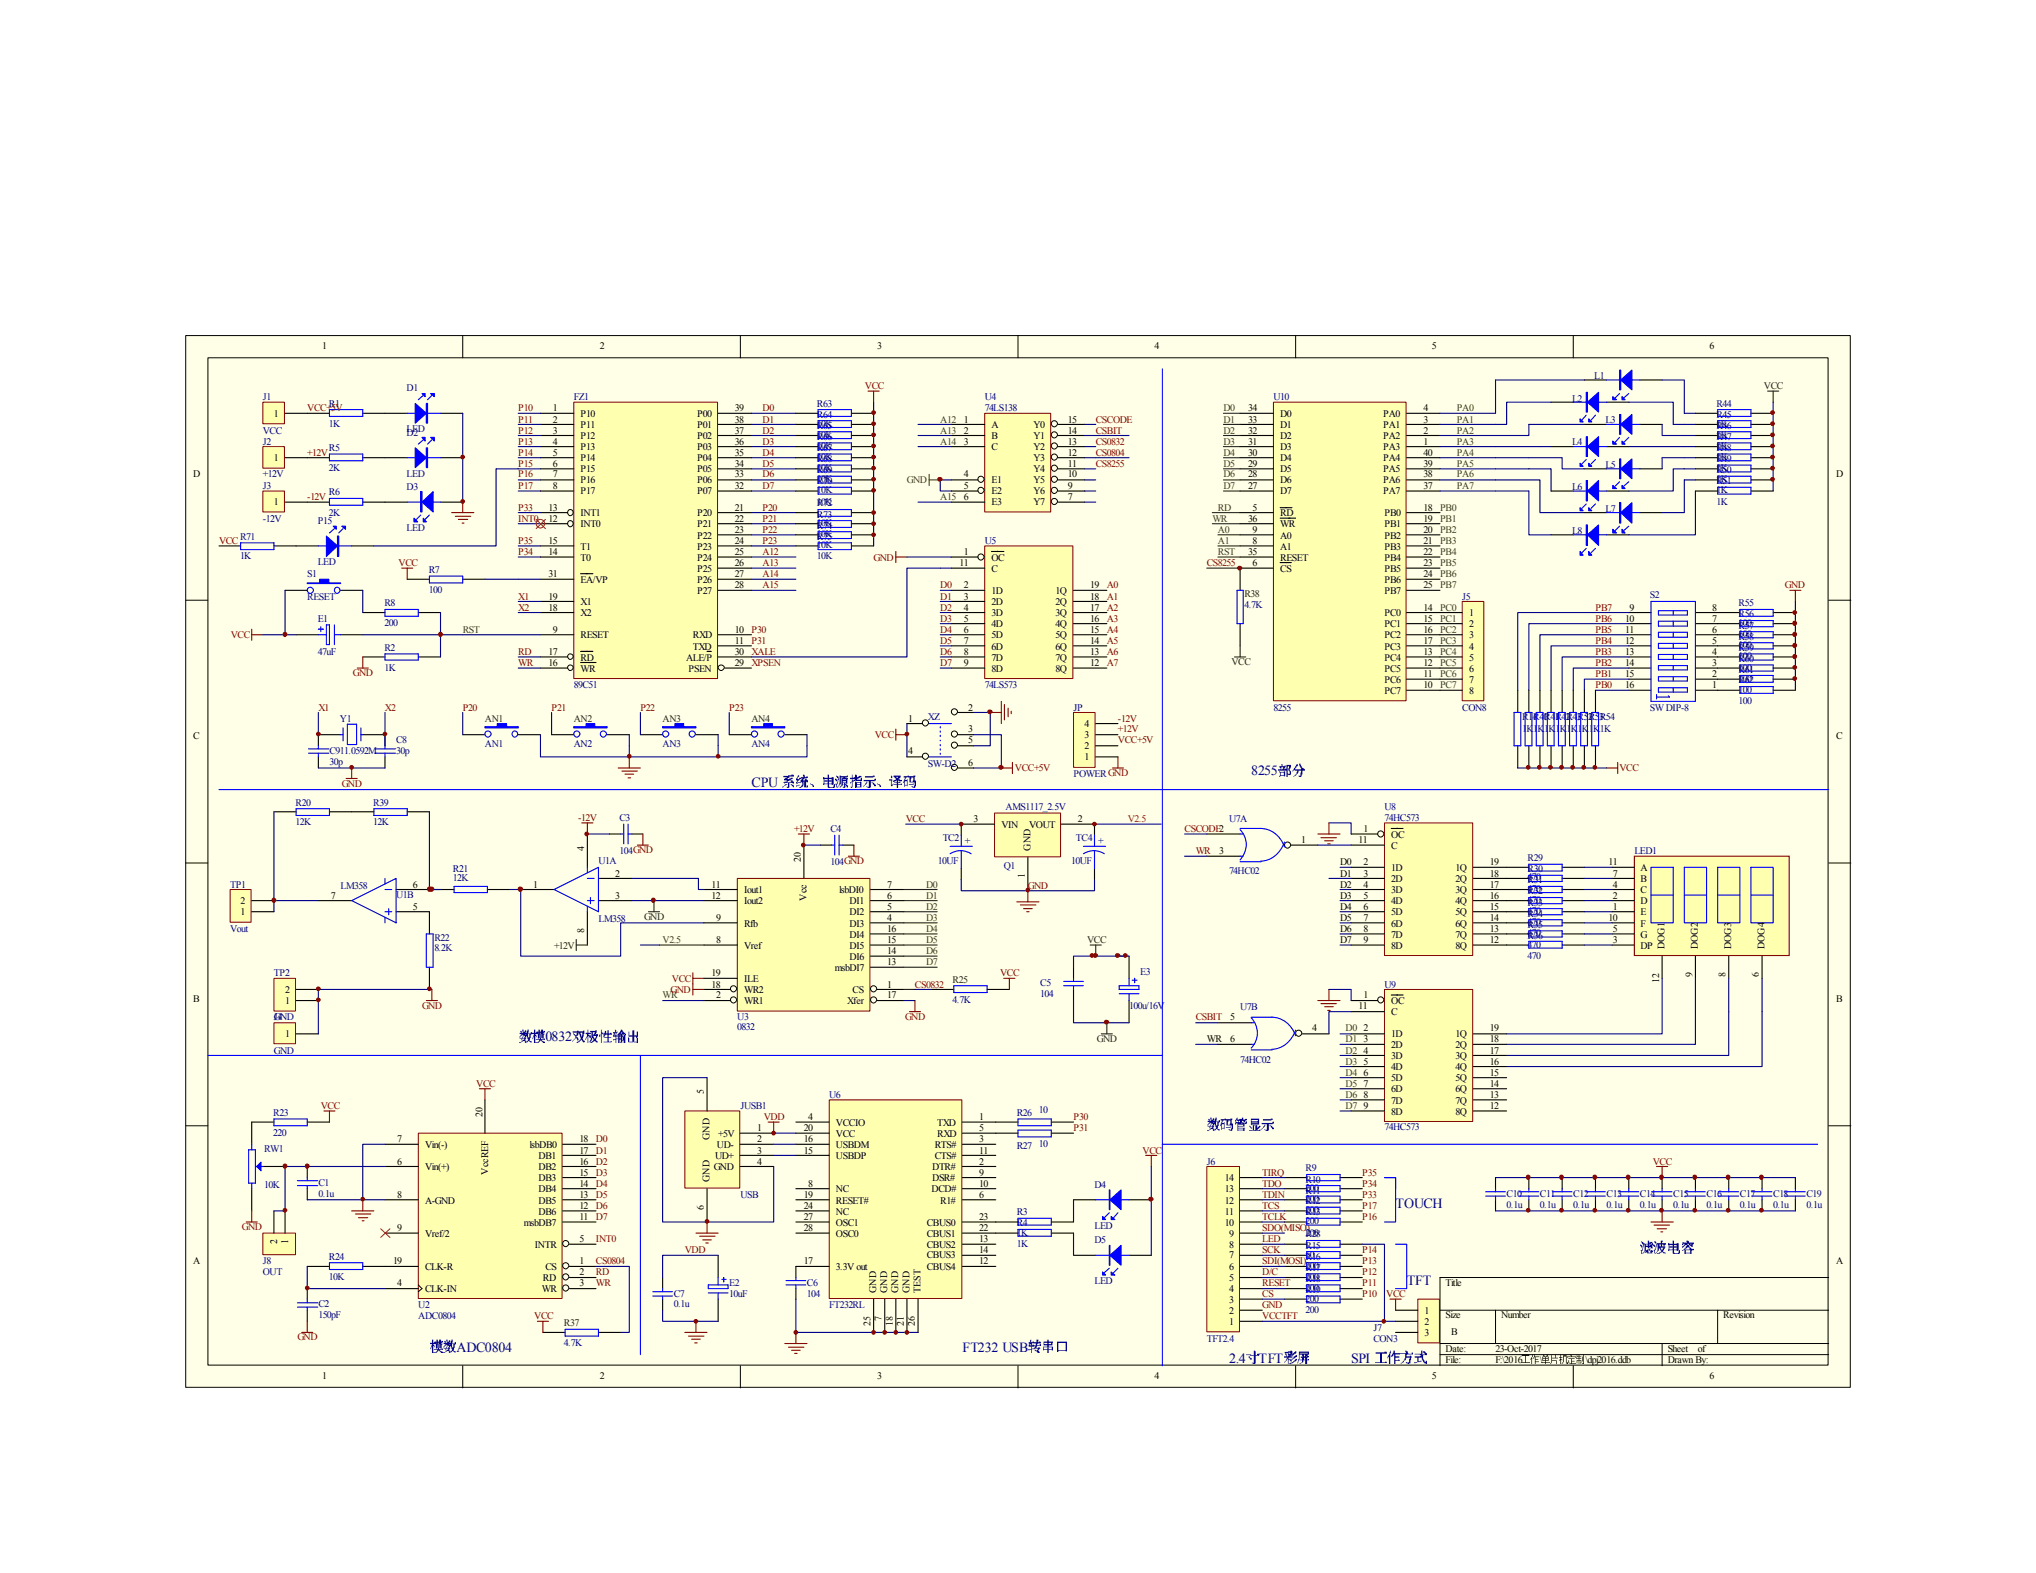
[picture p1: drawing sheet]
<svg xmlns="http://www.w3.org/2000/svg" width="279mm" height="216mm" viewBox="0 0 279 216" stroke-linecap="round" stroke-linejoin="round" font-family="sans-serif">
<defs><g id="words">
<g font-size="1.9" fill="#000080">
<text x="103.1" y="108">CPU</text>
<text x="171.7" y="106.4">8255</text>
<text x="74.8" y="142.9">0832</text>
<text x="191.5" y="165.8">TOUCH</text>
<text x="193" y="176.4">TFT</text>
<text x="62.7" y="185.5">ADC0804</text>
<text x="132.1" y="185.5">FT232 USB</text>
<text x="168.7" y="187">2.4</text>
<text x="172.7" y="187">TFT</text>
<text x="185.4" y="187">SPI</text>
</g>
<g font-size="1.4">
<text x="44.2" y="47.9">1</text>
<text x="82.3" y="47.9">2</text>
<text x="120.4" y="47.9">3</text>
<text x="158.4" y="47.9">4</text>
<text x="196.5" y="47.9">5</text>
<text x="234.6" y="47.9">6</text>
<text x="37.6" y="57.2">1</text>
<text x="75.9" y="56.5">1</text>
<text x="75.9" y="58">2</text>
<text x="75.9" y="59.5">3</text>
<text x="79.7" y="57.2">P10</text>
<text x="79.7" y="58.8">P11</text>
<text x="95.7" y="57.2">P00</text>
<text x="95.7" y="58.8">P01</text>
<text x="100.8" y="56.5">39</text>
<text x="100.8" y="58">38</text>
<text x="100.8" y="59.5">37</text>
<text x="132.2" y="58">1</text>
<text x="132.2" y="59.5">2</text>
<text x="136.1" y="58.8">A</text>
<text x="141.8" y="58.8">Y0</text>
<text x="146.6" y="58">15</text>
<text x="146.6" y="59.5">14</text>
<text x="171.3" y="56.5">34</text>
<text x="171.3" y="58">33</text>
<text x="171.3" y="59.5">32</text>
<text x="175.7" y="57.2">D0</text>
<text x="175.7" y="58.8">D1</text>
<text x="189.8" y="57.2">PA0</text>
<text x="189.8" y="58.8">PA1</text>
<text x="195.3" y="56.5">4</text>
<text x="195.3" y="58">3</text>
<text x="195.3" y="59.5">2</text>
<text x="26.5" y="65.4">D</text>
<text x="37.6" y="63.3">1</text>
<text x="75.9" y="61">4</text>
<text x="75.9" y="62.6">5</text>
<text x="75.9" y="64.1">6</text>
<text x="75.9" y="65.5">7</text>
<text x="79.7" y="60.3">P12</text>
<text x="79.7" y="61.8">P13</text>
<text x="79.7" y="63.3">P14</text>
<text x="79.7" y="64.8">P15</text>
<text x="95.7" y="60.3">P02</text>
<text x="95.7" y="61.8">P03</text>
<text x="95.7" y="63.3">P04</text>
<text x="95.7" y="64.8">P05</text>
<text x="100.8" y="61">36</text>
<text x="100.8" y="62.6">35</text>
<text x="100.8" y="64.1">34</text>
<text x="100.8" y="65.5">33</text>
<text x="132.2" y="61">3</text>
<text x="132.2" y="65.5">4</text>
<text x="136.1" y="60.3">B</text>
<text x="136.1" y="61.8">C</text>
<text x="141.8" y="60.3">Y1</text>
<text x="141.8" y="61.8">Y2</text>
<text x="141.8" y="63.3">Y3</text>
<text x="141.8" y="64.8">Y4</text>
<text x="146.6" y="61">13</text>
<text x="146.6" y="62.6">12</text>
<text x="146.6" y="64.1">11</text>
<text x="146.6" y="65.5">10</text>
<text x="171.3" y="61">31</text>
<text x="171.3" y="62.6">30</text>
<text x="171.3" y="64.1">29</text>
<text x="171.3" y="65.5">28</text>
<text x="175.7" y="60.3">D2</text>
<text x="175.7" y="61.8">D3</text>
<text x="175.7" y="63.3">D4</text>
<text x="175.7" y="64.8">D5</text>
<text x="189.8" y="60.3">PA2</text>
<text x="189.8" y="61.8">PA3</text>
<text x="189.8" y="63.3">PA4</text>
<text x="189.8" y="64.8">PA5</text>
<text x="195.3" y="61">1</text>
<text x="195.3" y="62.6">40</text>
<text x="195.3" y="64.1">39</text>
<text x="195.3" y="65.5">38</text>
<text x="252" y="65.4">D</text>
<text x="37.6" y="69.3">1</text>
<text x="75.3" y="71.6">12</text>
<text x="75.3" y="70.1">13</text>
<text x="75.9" y="67.1">8</text>
<text x="79.7" y="70.9">INT1</text>
<text x="79.7" y="66.3">P16</text>
<text x="79.7" y="67.8">P17</text>
<text x="95.7" y="66.3">P06</text>
<text x="95.7" y="67.8">P07</text>
<text x="95.7" y="70.9">P20</text>
<text x="100.8" y="67.1">32</text>
<text x="100.8" y="70.1">21</text>
<text x="100.8" y="71.6">22</text>
<text x="132.2" y="67.1">5</text>
<text x="132.2" y="68.6">6</text>
<text x="136.1" y="66.3">E1</text>
<text x="136.1" y="67.8">E2</text>
<text x="136.1" y="69.3">E3</text>
<text x="141.8" y="66.3">Y5</text>
<text x="141.8" y="67.8">Y6</text>
<text x="141.8" y="69.3">Y7</text>
<text x="146.6" y="67.1">9</text>
<text x="146.6" y="68.6">7</text>
<text x="171.3" y="67.1">27</text>
<text x="171.3" y="71.6">36</text>
<text x="171.9" y="70.1">5</text>
<text x="175.7" y="66.3">D6</text>
<text x="175.7" y="67.8">D7</text>
<text x="175.7" y="70.9">RD</text>
<text x="189.8" y="66.3">PA6</text>
<text x="189.8" y="67.8">PA7</text>
<text x="190" y="70.9">PB0</text>
<text x="195.3" y="67.1">37</text>
<text x="195.3" y="70.1">18</text>
<text x="195.3" y="71.6">19</text>
<text x="75.3" y="76.2">14</text>
<text x="75.3" y="74.7">15</text>
<text x="79.7" y="72.4">INT0</text>
<text x="79.7" y="77">T0</text>
<text x="79.7" y="75.4">T1</text>
<text x="95.7" y="72.4">P21</text>
<text x="95.7" y="73.9">P22</text>
<text x="95.7" y="75.4">P23</text>
<text x="95.7" y="77">P24</text>
<text x="100.8" y="73.2">23</text>
<text x="100.8" y="74.7">24</text>
<text x="100.8" y="76.2">25</text>
<text x="100.8" y="77.7">26</text>
<text x="131.7" y="77.7">11</text>
<text x="132.2" y="76.2">1</text>
<text x="136.1" y="77">OC</text>
<text x="171.3" y="76.2">35</text>
<text x="171.9" y="73.2">9</text>
<text x="171.9" y="74.7">8</text>
<text x="171.9" y="77.7">6</text>
<text x="175.7" y="72.4">WR</text>
<text x="175.7" y="73.9">A0</text>
<text x="175.7" y="75.4">A1</text>
<text x="175.7" y="77">RESET</text>
<text x="190" y="72.4">PB1</text>
<text x="190" y="73.9">PB2</text>
<text x="190" y="75.4">PB3</text>
<text x="190" y="77">PB4</text>
<text x="195.3" y="73.2">20</text>
<text x="195.3" y="74.7">21</text>
<text x="195.3" y="76.2">22</text>
<text x="195.3" y="77.7">23</text>
<text x="75.3" y="79.2">31</text>
<text x="75.3" y="82.3">19</text>
<text x="75.3" y="83.8">18</text>
<text x="79.7" y="80">EA/VP</text>
<text x="79.7" y="83.1">X1</text>
<text x="95.7" y="78.5">P25</text>
<text x="95.7" y="80">P26</text>
<text x="95.7" y="81.5">P27</text>
<text x="100.8" y="79.2">27</text>
<text x="100.8" y="80.8">28</text>
<text x="132.2" y="80.8">2</text>
<text x="132.2" y="82.3">3</text>
<text x="132.2" y="83.8">4</text>
<text x="136.1" y="78.5">C</text>
<text x="136.1" y="81.5">1D</text>
<text x="136.1" y="83.1">2D</text>
<text x="144.9" y="81.5">1Q</text>
<text x="144.9" y="83.1">2Q</text>
<text x="149.6" y="80.8">19</text>
<text x="149.6" y="82.3">18</text>
<text x="149.6" y="83.8">17</text>
<text x="175.7" y="78.5">CS</text>
<text x="190" y="78.5">PB5</text>
<text x="190" y="80">PB6</text>
<text x="190" y="81.5">PB7</text>
<text x="195.3" y="79.2">24</text>
<text x="195.3" y="80.8">25</text>
<text x="195.3" y="83.8">14</text>
<text x="223.6" y="83.8">9</text>
<text x="235" y="83.8">8</text>
<text x="75.3" y="89.9">17</text>
<text x="75.9" y="86.9">9</text>
<text x="79.7" y="84.6">X2</text>
<text x="79.7" y="87.6">RESET</text>
<text x="95.1" y="89.2">TXD</text>
<text x="95.1" y="87.6">RXD</text>
<text x="100.8" y="89.9">30</text>
<text x="100.8" y="88.4">11</text>
<text x="100.8" y="86.9">10</text>
<text x="132.2" y="85.3">5</text>
<text x="132.2" y="86.9">6</text>
<text x="132.2" y="88.4">7</text>
<text x="132.2" y="89.9">8</text>
<text x="136.1" y="84.6">3D</text>
<text x="136.1" y="86.1">4D</text>
<text x="136.1" y="87.6">5D</text>
<text x="136.1" y="89.2">6D</text>
<text x="144.9" y="84.6">3Q</text>
<text x="144.9" y="86.1">4Q</text>
<text x="144.9" y="87.6">5Q</text>
<text x="144.9" y="89.2">6Q</text>
<text x="149.6" y="85.3">16</text>
<text x="149.6" y="86.9">15</text>
<text x="149.6" y="88.4">14</text>
<text x="149.6" y="89.9">13</text>
<text x="190" y="84.6">PC0</text>
<text x="190" y="86.1">PC1</text>
<text x="190" y="87.6">PC2</text>
<text x="190" y="89.2">PC3</text>
<text x="195.3" y="85.3">15</text>
<text x="195.3" y="86.9">16</text>
<text x="195.3" y="88.4">17</text>
<text x="195.3" y="89.9">13</text>
<text x="201.6" y="84.6">1</text>
<text x="201.6" y="86.1">2</text>
<text x="201.6" y="87.6">3</text>
<text x="201.6" y="89.2">4</text>
<text x="223" y="89.9">13</text>
<text x="223" y="88.4">12</text>
<text x="223" y="86.9">11</text>
<text x="223" y="85.3">10</text>
<text x="235" y="89.9">4</text>
<text x="235" y="88.4">5</text>
<text x="235" y="86.9">6</text>
<text x="235" y="85.3">7</text>
<text x="75.3" y="91.4">16</text>
<text x="79.7" y="90.7">RD</text>
<text x="79.7" y="92.2">WR</text>
<text x="94.1" y="90.7">ALE/P</text>
<text x="94.5" y="92.2">PSEN</text>
<text x="100.8" y="91.4">29</text>
<text x="132.2" y="91.4">9</text>
<text x="136.1" y="90.7">7D</text>
<text x="136.1" y="92.2">8D</text>
<text x="144.9" y="90.7">7Q</text>
<text x="144.9" y="92.2">8Q</text>
<text x="149.6" y="91.4">12</text>
<text x="190" y="90.7">PC4</text>
<text x="190" y="92.2">PC5</text>
<text x="190" y="93.7">PC6</text>
<text x="190" y="95.3">PC7</text>
<text x="195.3" y="91.4">12</text>
<text x="195.3" y="93">11</text>
<text x="195.3" y="94.5">10</text>
<text x="201.6" y="90.7">5</text>
<text x="201.6" y="92.2">6</text>
<text x="201.6" y="93.7">7</text>
<text x="201.6" y="95.3">8</text>
<text x="223" y="94.5">16</text>
<text x="223" y="93">15</text>
<text x="223" y="91.4">14</text>
<text x="235" y="94.5">1</text>
<text x="235" y="93">2</text>
<text x="235" y="91.4">3</text>
<text x="26.5" y="101.4">C</text>
<text x="124.6" y="99.1">1</text>
<text x="132.8" y="97.5">2</text>
<text x="132.8" y="100.5">3</text>
<text x="148.8" y="101.3">3</text>
<text x="148.8" y="99.8">4</text>
<text x="252" y="101.4">C</text>
<text x="124.6" y="103.5">4</text>
<text x="132.8" y="102">5</text>
<text x="132.8" y="105.1">6</text>
<text x="148.8" y="104.3">1</text>
<text x="148.8" y="102.8">2</text>
<text x="133.6" y="112.9">3</text>
<text x="137.4" y="113.6">VIN</text>
<text x="141.2" y="113.6">VOUT</text>
<text x="147.9" y="112.9">2</text>
<text x="80.2" y="116.8" transform="rotate(-90 80.2 116.8)">4</text>
<text x="109.9" y="118.3" transform="rotate(-90 109.9 118.3)">20</text>
<text x="141.4" y="116.8" transform="rotate(-90 141.4 116.8)">GND</text>
<text x="167.3" y="117.3">3</text>
<text x="178.6" y="115.7">1</text>
<text x="183.9" y="118.8">D0</text>
<text x="186.4" y="115.7">11</text>
<text x="187.1" y="114.2">1</text>
<text x="187.1" y="118.8">2</text>
<text x="190.9" y="115">OC</text>
<text x="190.9" y="116.5">C</text>
<text x="190.9" y="119.5">1D</text>
<text x="199.7" y="119.5">1Q</text>
<text x="204.5" y="118.8">19</text>
<text x="220.7" y="118.8">11</text>
<text x="225.1" y="119.5">A</text>
<text x="33" y="125.6">1</text>
<text x="33" y="124.1">2</text>
<text x="45.4" y="123.4">7</text>
<text x="56.6" y="124.9">5</text>
<text x="56.6" y="121.8">6</text>
<text x="73.2" y="121.8">1</text>
<text x="84.4" y="123.4">3</text>
<text x="84.4" y="120.3">2</text>
<text x="97.6" y="121.8">11</text>
<text x="97.6" y="123.4">12</text>
<text x="102.1" y="122.6">Iout1</text>
<text x="102.1" y="124.1">Iout2</text>
<text x="110.7" y="123.6" transform="rotate(-90 110.7 123.6)">Vcc</text>
<text x="115.1" y="122.6">lsbDI0</text>
<text x="116.6" y="124.1">DI1</text>
<text x="116.6" y="125.6">DI2</text>
<text x="121.8" y="121.8">7</text>
<text x="121.8" y="123.4">6</text>
<text x="121.8" y="124.9">5</text>
<text x="140.6" y="120.6" transform="rotate(-90 140.6 120.6)">1</text>
<text x="183.9" y="120.3">D1</text>
<text x="183.9" y="121.8">D2</text>
<text x="183.9" y="123.4">D3</text>
<text x="183.9" y="124.9">D4</text>
<text x="187.1" y="120.3">3</text>
<text x="187.1" y="121.8">4</text>
<text x="187.1" y="123.4">5</text>
<text x="187.1" y="124.9">6</text>
<text x="190.9" y="121.1">2D</text>
<text x="190.9" y="122.6">3D</text>
<text x="190.9" y="124.1">4D</text>
<text x="190.9" y="125.6">5D</text>
<text x="199.7" y="121.1">2Q</text>
<text x="199.7" y="122.6">3Q</text>
<text x="199.7" y="124.1">4Q</text>
<text x="199.7" y="125.6">5Q</text>
<text x="204.5" y="120.3">18</text>
<text x="204.5" y="121.8">17</text>
<text x="204.5" y="123.4">16</text>
<text x="204.5" y="124.9">15</text>
<text x="221.3" y="124.9">1</text>
<text x="221.3" y="123.4">2</text>
<text x="221.3" y="120.3">7</text>
<text x="221.3" y="121.8">4</text>
<text x="225.1" y="125.6">E</text>
<text x="225.1" y="124.1">D</text>
<text x="225.1" y="121.1">B</text>
<text x="225.1" y="122.6">C</text>
<text x="80.2" y="128" transform="rotate(-90 80.2 128)">8</text>
<text x="98.3" y="126.4">9</text>
<text x="98.3" y="129.5">8</text>
<text x="102.1" y="127.2">Rfb</text>
<text x="102.1" y="130.2">Vref</text>
<text x="116.6" y="127.2">DI3</text>
<text x="116.6" y="128.7">DI4</text>
<text x="116.6" y="130.2">DI5</text>
<text x="116.6" y="131.7">DI6</text>
<text x="121.8" y="126.4">4</text>
<text x="121.8" y="127.9">16</text>
<text x="121.8" y="129.5">15</text>
<text x="121.8" y="131">14</text>
<text x="183.9" y="126.4">D5</text>
<text x="183.9" y="127.9">D6</text>
<text x="183.9" y="129.5">D7</text>
<text x="187.1" y="126.4">7</text>
<text x="187.1" y="127.9">8</text>
<text x="187.1" y="129.5">9</text>
<text x="190.9" y="127.2">6D</text>
<text x="190.9" y="128.7">7D</text>
<text x="190.9" y="130.2">8D</text>
<text x="199.7" y="127.2">6Q</text>
<text x="199.7" y="128.7">7Q</text>
<text x="199.7" y="130.2">8Q</text>
<text x="204.5" y="126.4">14</text>
<text x="204.5" y="127.9">13</text>
<text x="204.5" y="129.5">12</text>
<text x="220.7" y="126.4">10</text>
<text x="221.3" y="129.5">3</text>
<text x="221.3" y="127.9">5</text>
<text x="225.1" y="130.2">DP</text>
<text x="225.1" y="127.2">F</text>
<text x="225.1" y="128.7">G</text>
<text x="228.4" y="130.3" transform="rotate(-90 228.4 130.3)">DOG1</text>
<text x="233" y="130.3" transform="rotate(-90 233 130.3)">DOG2</text>
<text x="237.6" y="130.3" transform="rotate(-90 237.6 130.3)">DOG3</text>
<text x="242.1" y="130.3" transform="rotate(-90 242.1 130.3)">DOG4</text>
<text x="26.5" y="137.5">B</text>
<text x="39.1" y="137.8">1</text>
<text x="39.1" y="136.2">2</text>
<text x="97.6" y="134">19</text>
<text x="97.6" y="135.6">18</text>
<text x="98.3" y="137">2</text>
<text x="102.1" y="134.8">ILE</text>
<text x="102.1" y="136.2">WR2</text>
<text x="102.1" y="137.8">WR1</text>
<text x="114.6" y="133.3">msbDI7</text>
<text x="116.2" y="137.8">Xfer</text>
<text x="117" y="136.2">CS</text>
<text x="121.8" y="132.5">13</text>
<text x="121.8" y="135.6">1</text>
<text x="121.8" y="137">17</text>
<text x="187.1" y="137">1</text>
<text x="190.9" y="137.8">OC</text>
<text x="227.7" y="134.9" transform="rotate(-90 227.7 134.9)">12</text>
<text x="232.2" y="134.1" transform="rotate(-90 232.2 134.1)">9</text>
<text x="236.8" y="134.1" transform="rotate(-90 236.8 134.1)">8</text>
<text x="241.4" y="134.1" transform="rotate(-90 241.4 134.1)">6</text>
<text x="252" y="137.5">B</text>
<text x="39.1" y="142.3">1</text>
<text x="165.6" y="143.1">WR</text>
<text x="168.8" y="140">5</text>
<text x="168.8" y="143.1">6</text>
<text x="180.1" y="141.6">4</text>
<text x="186.4" y="138.5">11</text>
<text x="187.1" y="141.6">2</text>
<text x="187.1" y="143.1">3</text>
<text x="190.9" y="139.3">C</text>
<text x="190.9" y="142.3">1D</text>
<text x="190.9" y="143.8">2D</text>
<text x="199.7" y="142.3">1Q</text>
<text x="199.7" y="143.8">2Q</text>
<text x="204.5" y="141.6">19</text>
<text x="204.5" y="143.1">18</text>
<text x="187.1" y="144.6">4</text>
<text x="187.1" y="146.1">5</text>
<text x="187.1" y="147.7">6</text>
<text x="187.1" y="149.2">7</text>
<text x="190.9" y="145.4">3D</text>
<text x="190.9" y="146.9">4D</text>
<text x="190.9" y="148.4">5D</text>
<text x="190.9" y="149.9">6D</text>
<text x="199.7" y="145.4">3Q</text>
<text x="199.7" y="146.9">4Q</text>
<text x="199.7" y="148.4">5Q</text>
<text x="199.7" y="149.9">6Q</text>
<text x="204.5" y="144.6">17</text>
<text x="204.5" y="146.1">16</text>
<text x="204.5" y="147.7">15</text>
<text x="204.5" y="149.2">14</text>
<text x="66.2" y="153.2" transform="rotate(-90 66.2 153.2)">20</text>
<text x="96.6" y="150.2" transform="rotate(-90 96.6 150.2)">5</text>
<text x="103.9" y="155.3">1</text>
<text x="110.3" y="155.3">20</text>
<text x="110.9" y="153.8">4</text>
<text x="114.7" y="154.5">VCCIO</text>
<text x="128.6" y="154.5">TXD</text>
<text x="134.4" y="155.3">5</text>
<text x="134.4" y="153.8">1</text>
<text x="187.1" y="150.7">8</text>
<text x="187.1" y="152.2">9</text>
<text x="190.9" y="151.5">7D</text>
<text x="190.9" y="153">8D</text>
<text x="199.7" y="151.5">7Q</text>
<text x="199.7" y="153">8Q</text>
<text x="204.5" y="150.7">13</text>
<text x="204.5" y="152.2">12</text>
<text x="54.5" y="156.8">7</text>
<text x="54.5" y="159.9">6</text>
<text x="58.3" y="157.6">Vin(-)</text>
<text x="58.3" y="160.6">Vin(+)</text>
<text x="67" y="161.2" transform="rotate(-90 67 161.2)">VccREF</text>
<text x="72.6" y="157.6">lsbDB0</text>
<text x="73.9" y="159.1">DB1</text>
<text x="73.9" y="160.6">DB2</text>
<text x="79.5" y="156.8">18</text>
<text x="79.5" y="158.3">17</text>
<text x="79.5" y="159.9">16</text>
<text x="79.5" y="161.4">15</text>
<text x="97.4" y="156.5" transform="rotate(-90 97.4 156.5)">GND</text>
<text x="98" y="160.6">GND</text>
<text x="98.1" y="159.1">UD+</text>
<text x="98.4" y="157.6">UD-</text>
<text x="98.6" y="156">+5V</text>
<text x="103.9" y="159.9">4</text>
<text x="103.9" y="158.3">3</text>
<text x="103.9" y="156.8">2</text>
<text x="110.3" y="158.3">15</text>
<text x="110.3" y="156.8">16</text>
<text x="114.7" y="159.1">USBDP</text>
<text x="114.7" y="157.6">USBDM</text>
<text x="114.7" y="156">VCC</text>
<text x="127.9" y="160.6">DTR#</text>
<text x="128.3" y="157.6">RTS#</text>
<text x="128.3" y="159.1">CTS#</text>
<text x="128.6" y="156">RXD</text>
<text x="134.4" y="159.9">2</text>
<text x="134.4" y="156.8">3</text>
<text x="134.4" y="161.4">9</text>
<text x="134.4" y="158.3">11</text>
<text x="54.5" y="164.4">8</text>
<text x="58.3" y="165.2">A-GND</text>
<text x="73.9" y="162.1">DB3</text>
<text x="73.9" y="163.7">DB4</text>
<text x="73.9" y="165.2">DB5</text>
<text x="73.9" y="166.7">DB6</text>
<text x="79.5" y="162.9">14</text>
<text x="79.5" y="164.4">13</text>
<text x="79.5" y="165.9">12</text>
<text x="79.5" y="167.5">11</text>
<text x="96.6" y="166" transform="rotate(-90 96.6 166)">6</text>
<text x="97.4" y="162.2" transform="rotate(-90 97.4 162.2)">GND</text>
<text x="110.3" y="165.9">24</text>
<text x="110.3" y="164.4">19</text>
<text x="110.3" y="167.5">27</text>
<text x="110.9" y="162.9">8</text>
<text x="114.7" y="163.7">NC</text>
<text x="114.7" y="166.7">NC</text>
<text x="114.7" y="165.2">RESET#</text>
<text x="127.8" y="163.7">DCD#</text>
<text x="127.9" y="162.1">DSR#</text>
<text x="129" y="165.2">R1#</text>
<text x="134.4" y="164.4">6</text>
<text x="134.4" y="162.9">10</text>
<text x="134.4" y="167.5">23</text>
<text x="168.1" y="166.7">11</text>
<text x="168.1" y="165.2">12</text>
<text x="168.1" y="163.7">13</text>
<text x="168.1" y="162.1">14</text>
<text x="26.5" y="173.5">A</text>
<text x="38" y="170.8" transform="rotate(-90 38 170.8)">2</text>
<text x="39.5" y="170.8" transform="rotate(-90 39.5 170.8)">1</text>
<text x="53.9" y="173.5">19</text>
<text x="54.5" y="169">9</text>
<text x="58.3" y="169.8">Vref/2</text>
<text x="71.9" y="168.2">msbDB7</text>
<text x="73.4" y="171.3">INTR</text>
<text x="79.5" y="170.5">5</text>
<text x="79.5" y="173.5">1</text>
<text x="110.3" y="173.5">17</text>
<text x="110.3" y="169">28</text>
<text x="114.7" y="168.2">OSC1</text>
<text x="114.7" y="169.8">OSC0</text>
<text x="127.2" y="171.3">CBUS2</text>
<text x="127.2" y="172.7">CBUS3</text>
<text x="127.2" y="169.8">CBUS1</text>
<text x="127.2" y="168.2">CBUS0</text>
<text x="134.4" y="173.5">12</text>
<text x="134.4" y="170.5">13</text>
<text x="134.4" y="172">14</text>
<text x="134.4" y="169">22</text>
<text x="168.1" y="168.2">10</text>
<text x="168.7" y="172.7">7</text>
<text x="168.7" y="171.3">8</text>
<text x="168.7" y="169.8">9</text>
<text x="252" y="173.5">A</text>
<text x="54.5" y="176.5">4</text>
<text x="58.3" y="174.2">CLK-R</text>
<text x="58.3" y="177.3">CLK-IN</text>
<text x="74.3" y="177.3">WR</text>
<text x="74.5" y="175.8">RD</text>
<text x="74.8" y="174.2">CS</text>
<text x="79.5" y="175">2</text>
<text x="79.5" y="176.5">3</text>
<text x="114.7" y="174.2">3.3V out</text>
<text x="120.2" y="177.5" transform="rotate(-90 120.2 177.5)">GND</text>
<text x="121.8" y="177.5" transform="rotate(-90 121.8 177.5)">GND</text>
<text x="123.3" y="177.5" transform="rotate(-90 123.3 177.5)">GND</text>
<text x="124.8" y="177.5" transform="rotate(-90 124.8 177.5)">GND</text>
<text x="126.3" y="177.5" transform="rotate(-90 126.3 177.5)">TEST</text>
<text x="127.2" y="174.2">CBUS4</text>
<text x="168.7" y="178.8">3</text>
<text x="168.7" y="177.3">4</text>
<text x="168.7" y="175.8">5</text>
<text x="168.7" y="174.2">6</text>
<text x="198.4" y="176.4">Title</text>
<text x="119.5" y="182" transform="rotate(-90 119.5 182)">25</text>
<text x="121" y="181.3" transform="rotate(-90 121 181.3)">7</text>
<text x="122.5" y="182" transform="rotate(-90 122.5 182)">18</text>
<text x="124" y="182" transform="rotate(-90 124 182)">21</text>
<text x="125.6" y="182" transform="rotate(-90 125.6 182)">26</text>
<text x="168.7" y="181.9">1</text>
<text x="168.7" y="180.3">2</text>
<text x="195.5" y="180.3">1</text>
<text x="195.5" y="181.9">2</text>
<text x="195.5" y="183.4">3</text>
<text x="198.4" y="180.9">Size</text>
<text x="198.4" y="185.5">Date:</text>
<text x="199.1" y="183.2">B</text>
<text x="205.2" y="185.5">23-Oct-2017</text>
<text x="206" y="180.9">Number</text>
<text x="228.9" y="185.5">Sheet</text>
<text x="233" y="185.5">of</text>
<text x="236.5" y="180.9">Revision</text>
<text x="44.2" y="189.3">1</text>
<text x="82.3" y="189.3">2</text>
<text x="120.4" y="189.3">3</text>
<text x="158.4" y="189.3">4</text>
<text x="196.5" y="189.3">5</text>
<text x="198.4" y="187">File:</text>
<text x="205.2" y="187">F:\2016</text>
<text x="211.3" y="187">\</text>
<text x="217.6" y="187">\dpj2016.ddb</text>
<text x="228.9" y="187">Drawn By:</text>
<text x="234.6" y="189.3">6</text>
</g>
<g font-size="1.4" fill="#000080">
<text x="55.8" y="53.7">D1</text>
<text x="218.8" y="52.1">L1</text>
<text x="36.1" y="54.9">J1</text>
<text x="36.1" y="59.5">VCC</text>
<text x="45.1" y="55.9">R1</text>
<text x="45.1" y="58.6">1K</text>
<text x="55.8" y="59.4">LED</text>
<text x="55.8" y="59.8">D2</text>
<text x="78.7" y="54.9">FZ1</text>
<text x="112.1" y="58.8">R65</text>
<text x="112.1" y="57.3">R64</text>
<text x="112.1" y="55.9">R63</text>
<text x="112.1" y="58.6">10K</text>
<text x="135.1" y="54.9">U4</text>
<text x="135.1" y="56.5">74LS138</text>
<text x="174.8" y="54.9">U10</text>
<text x="215.7" y="55.1">L2</text>
<text x="220.3" y="58.1">L3</text>
<text x="235.5" y="58.8">R46</text>
<text x="235.5" y="57.3">R45</text>
<text x="235.5" y="55.9">R44</text>
<text x="235.5" y="58.6">1K</text>
<text x="36.1" y="61">J2</text>
<text x="36.1" y="65.5">+12V</text>
<text x="45.1" y="61.9">R5</text>
<text x="45.1" y="64.7">2K</text>
<text x="55.8" y="65.4">LED</text>
<text x="112.1" y="64.9">R69</text>
<text x="112.1" y="63.4">R68</text>
<text x="112.1" y="61.9">R67</text>
<text x="112.1" y="64.7">10K</text>
<text x="112.1" y="60.4">R66</text>
<text x="112.1" y="63.2">10K</text>
<text x="112.1" y="61.6">10K</text>
<text x="112.1" y="60.1">10K</text>
<text x="215.7" y="61.1">L4</text>
<text x="220.3" y="64.2">L5</text>
<text x="235.5" y="64.9">R50</text>
<text x="235.5" y="63.4">R49</text>
<text x="235.5" y="61.9">R48</text>
<text x="235.5" y="64.7">1K</text>
<text x="235.5" y="60.4">R47</text>
<text x="235.5" y="63.2">1K</text>
<text x="235.5" y="61.6">1K</text>
<text x="235.5" y="60.1">1K</text>
<text x="36.1" y="67.1">J3</text>
<text x="36.1" y="71.6">-12V</text>
<text x="43.6" y="72">P15</text>
<text x="45.1" y="68">R6</text>
<text x="45.1" y="70.8">2K</text>
<text x="55.8" y="67.2">D3</text>
<text x="112.1" y="66.5">R70</text>
<text x="112.1" y="69.3">10K</text>
<text x="112.1" y="67.7">10K</text>
<text x="112.1" y="66.2">10K</text>
<text x="112.1" y="69.5">R72</text>
<text x="112.1" y="71">R73</text>
<text x="215.7" y="67.2">L6</text>
<text x="220.3" y="70.3">L7</text>
<text x="235.5" y="66.5">R51</text>
<text x="235.5" y="69.3">1K</text>
<text x="235.5" y="67.7">1K</text>
<text x="235.5" y="66.2">1K</text>
<text x="32.9" y="74.1">R71</text>
<text x="32.9" y="76.8">1K</text>
<text x="43.6" y="77.6">LED</text>
<text x="55.8" y="72.9">LED</text>
<text x="112.1" y="72.2">10K</text>
<text x="112.1" y="73.7">10K</text>
<text x="112.1" y="72.6">R74</text>
<text x="112.1" y="75.3">10K</text>
<text x="112.1" y="74.1">R75</text>
<text x="112.1" y="76.8">10K</text>
<text x="135.1" y="74.7">U5</text>
<text x="215.7" y="73.3">L8</text>
<text x="42.2" y="79.2">S1</text>
<text x="42.2" y="82.3">RESET</text>
<text x="52.7" y="83.2">R8</text>
<text x="58.8" y="78.7">R7</text>
<text x="58.8" y="81.4">100</text>
<text x="170.8" y="83.4">4.7K</text>
<text x="200.7" y="82.3">J5</text>
<text x="226.4" y="82.1">S2</text>
<text x="238.6" y="83.2">R55</text>
<text x="43.6" y="85.3">E1</text>
<text x="43.6" y="89.9">47uF</text>
<text x="52.7" y="89.3">R2</text>
<text x="52.7" y="85.9">200</text>
<text x="238.6" y="89.3">R59</text>
<text x="238.6" y="87.8">R58</text>
<text x="238.6" y="86.3">R57</text>
<text x="238.6" y="89">100</text>
<text x="238.6" y="84.8">R56</text>
<text x="238.6" y="87.5">100</text>
<text x="238.6" y="85.9">100</text>
<text x="52.7" y="92">1K</text>
<text x="78.7" y="94.5">89C51</text>
<text x="135.1" y="94.5">74LS573</text>
<text x="238.6" y="93.8">R62</text>
<text x="238.6" y="92.4">R61</text>
<text x="238.6" y="95.1">100</text>
<text x="238.6" y="90.8">R60</text>
<text x="238.6" y="93.6">100</text>
<text x="238.6" y="92">100</text>
<text x="238.6" y="90.5">100</text>
<text x="46.7" y="99.1">Y1</text>
<text x="54.4" y="101.9">C8</text>
<text x="127.3" y="98.9">XZ</text>
<text x="147.3" y="97.5">JP</text>
<text x="174.8" y="97.5">8255</text>
<text x="200.7" y="97.5">CON8</text>
<text x="208.9" y="98.9">R14R40R41R42R43R52R53R54</text>
<text x="208.9" y="100.4">1K</text>
<text x="210.4" y="100.4">1K</text>
<text x="211.9" y="100.4">1K</text>
<text x="213.4" y="100.4">1K</text>
<text x="215" y="100.4">1K</text>
<text x="216.5" y="100.4">1K</text>
<text x="218" y="100.4">1K</text>
<text x="219.5" y="100.4">1K</text>
<text x="226.4" y="97.5">SW DIP-8</text>
<text x="238.6" y="96.6">100</text>
<text x="45.2" y="103.5">C911.0592M</text>
<text x="45.2" y="105">30p</text>
<text x="54.4" y="103.5">30p</text>
<text x="66.5" y="102.5">AN1</text>
<text x="78.7" y="102.5">AN2</text>
<text x="90.9" y="102.5">AN3</text>
<text x="103.1" y="102.5">AN4</text>
<text x="127.3" y="105.2">SW-D2</text>
<text x="147.3" y="106.6">POWERGND</text>
<text x="40.6" y="110.6">R20</text>
<text x="40.6" y="113.3">12K</text>
<text x="51.2" y="110.6">R39</text>
<text x="51.2" y="113.3">12K</text>
<text x="85" y="112.7">C3</text>
<text x="138" y="111.2">AMS1117_2.5V</text>
<text x="168.7" y="112.9">U7A</text>
<text x="190" y="111.2">U8</text>
<text x="190" y="112.7">74HC573</text>
<text x="62.1" y="119.7">R21</text>
<text x="82.1" y="118.6">U1A</text>
<text x="85" y="117.3">104GND</text>
<text x="114" y="114.2">C4</text>
<text x="114" y="118.8">104GND</text>
<text x="128.7" y="118.6">10UF</text>
<text x="129.4" y="115.4">TC2</text>
<text x="132.4" y="115.9">+</text>
<text x="137.8" y="119.2">Q1</text>
<text x="147" y="118.6">10UF</text>
<text x="147.7" y="115.4">TC4</text>
<text x="150.7" y="115.9">+</text>
<text x="168.7" y="120">74HC02</text>
<text x="209.6" y="118.2">R29</text>
<text x="209.6" y="119.7">R30</text>
<text x="224.3" y="117.3">LED1</text>
<text x="31.6" y="121.8">TP1</text>
<text x="46.7" y="122">LM358</text>
<text x="54.4" y="123.2">U1B</text>
<text x="62.1" y="120.9">12K</text>
<text x="209.6" y="120.7">470</text>
<text x="209.6" y="122.4">470</text>
<text x="209.6" y="121.2">R31</text>
<text x="209.6" y="124">470</text>
<text x="209.6" y="122.8">R32</text>
<text x="209.6" y="125.5">470</text>
<text x="209.6" y="124.3">R33</text>
<text x="209.6" y="125.8">R34</text>
<text x="31.6" y="127.9">Vout</text>
<text x="59.6" y="129.1">R22</text>
<text x="59.6" y="130.5">8.2K</text>
<text x="82.1" y="126.6">LM358</text>
<text x="209.6" y="127">470</text>
<text x="209.6" y="128.5">470</text>
<text x="209.6" y="127.3">R35</text>
<text x="209.6" y="130">470</text>
<text x="209.6" y="128.9">R36</text>
<text x="209.6" y="131.6">470</text>
<text x="37.6" y="134">TP2</text>
<text x="130.7" y="137.7">4.7K</text>
<text x="142.7" y="135.4">C5</text>
<text x="142.7" y="136.9">104</text>
<text x="156.5" y="133.9">E3</text>
<text x="190" y="135.6">U9</text>
<text x="37.6" y="140">J4</text>
<text x="37.6" y="140">GND</text>
<text x="101.2" y="140">U3</text>
<text x="101.2" y="141.3">0832</text>
<text x="154.9" y="138.4">100u/16V</text>
<text x="170.2" y="138.7">U7B</text>
<text x="37.6" y="144.6">GND</text>
<text x="170.2" y="145.9">74HC02</text>
<text x="37.5" y="153.2">R23</text>
<text x="37.5" y="155.9">220</text>
<text x="101.6" y="152.2">JUSB1</text>
<text x="113.8" y="150.7">U6</text>
<text x="139.5" y="153.2">R26</text>
<text x="142.6" y="152.8">10</text>
<text x="190" y="155.1">74HC573</text>
<text x="36.2" y="158.2">RW1</text>
<text x="139.5" y="157.7">R27</text>
<text x="142.6" y="157.4">10</text>
<text x="165.6" y="159.9">J6</text>
<text x="179.2" y="160.8">R9</text>
<text x="36.2" y="163.1">10K</text>
<text x="43.7" y="162.7">C1</text>
<text x="43.7" y="164.3">0.1u</text>
<text x="101.6" y="164.4">USB</text>
<text x="139.5" y="166.8">R3</text>
<text x="150.2" y="163.1">D4</text>
<text x="179.2" y="163.5">200</text>
<text x="179.2" y="162.3">R10</text>
<text x="179.2" y="165">200</text>
<text x="179.2" y="163.8">R11</text>
<text x="179.2" y="166.5">200</text>
<text x="179.2" y="165.3">R12</text>
<text x="179.2" y="166.8">R13</text>
<text x="206.8" y="164.3">C10</text>
<text x="206.8" y="165.8">0.1u</text>
<text x="211.3" y="164.3">C11</text>
<text x="211.3" y="165.8">0.1u</text>
<text x="215.9" y="164.3">C12</text>
<text x="215.9" y="165.8">0.1u</text>
<text x="220.5" y="164.3">C13</text>
<text x="220.5" y="165.8">0.1u</text>
<text x="225" y="164.3">C14</text>
<text x="225" y="165.8">0.1u</text>
<text x="229.6" y="164.3">C15</text>
<text x="229.6" y="165.8">0.1u</text>
<text x="234.2" y="164.3">C16</text>
<text x="234.2" y="165.8">0.1u</text>
<text x="238.8" y="164.3">C17</text>
<text x="238.8" y="165.8">0.1u</text>
<text x="243.3" y="164.3">C18</text>
<text x="243.3" y="165.8">0.1u</text>
<text x="247.9" y="164.3">C19</text>
<text x="247.9" y="165.8">0.1u</text>
<text x="36.1" y="173.5">J8</text>
<text x="45.1" y="172.9">R24</text>
<text x="139.5" y="168.3">R4</text>
<text x="139.5" y="171.1">1K</text>
<text x="139.5" y="169.6">1K</text>
<text x="150.2" y="168.7">LED</text>
<text x="150.2" y="170.6">D5</text>
<text x="179.2" y="169.8">R28</text>
<text x="179.2" y="172.6">50</text>
<text x="179.2" y="168.1">200</text>
<text x="179.2" y="169.6">200</text>
<text x="179.2" y="172.9">R16</text>
<text x="179.2" y="171.4">R15</text>
<text x="36.1" y="175">OUT</text>
<text x="43.7" y="179.4">C2</text>
<text x="45.1" y="175.7">10K</text>
<text x="57.4" y="179.6">U2</text>
<text x="92.5" y="178">C7</text>
<text x="92.5" y="179.4">0.1u</text>
<text x="100.1" y="176.4">E2</text>
<text x="100.1" y="178">10uF</text>
<text x="110.7" y="176.4">C6</text>
<text x="110.7" y="178">104</text>
<text x="113.8" y="179.6">FT232RL</text>
<text x="150.2" y="176.3">LED</text>
<text x="179.2" y="177.5">R19</text>
<text x="179.2" y="175.9">R18</text>
<text x="179.2" y="178.7">200</text>
<text x="179.2" y="174.4">R17</text>
<text x="179.2" y="177.2">200</text>
<text x="179.2" y="175.7">200</text>
<text x="179.2" y="174.2">200</text>
<text x="43.7" y="180.9">150pF</text>
<text x="57.4" y="181.1">ADC0804</text>
<text x="77.4" y="184.7">4.7K</text>
<text x="165.6" y="184.2">TFT2.4</text>
<text x="179.2" y="180.2">200</text>
<text x="188.5" y="182.6">J7</text>
<text x="188.5" y="184.2">CON3</text>
</g>
<g font-size="1.4" fill="#800000">
<text x="118.7" y="53.4">VCC</text>
<text x="42.2" y="56.5">VCC+5V</text>
<text x="71.1" y="56.5">P10</text>
<text x="71.1" y="58">P11</text>
<text x="71.1" y="59.5">P12</text>
<text x="104.6" y="56.5">D0</text>
<text x="104.6" y="58">D1</text>
<text x="104.6" y="59.5">D2</text>
<text x="150.4" y="58">CSCODE</text>
<text x="150.4" y="59.5">CSBIT</text>
<text x="42.2" y="62.6">+12V</text>
<text x="71.1" y="61">P13</text>
<text x="71.1" y="62.6">P14</text>
<text x="71.1" y="64.1">P15</text>
<text x="71.1" y="65.5">P16</text>
<text x="104.6" y="61">D3</text>
<text x="104.6" y="62.6">D4</text>
<text x="104.6" y="64.1">D5</text>
<text x="104.6" y="65.5">D6</text>
<text x="150.4" y="61">CS0832</text>
<text x="150.4" y="62.6">CS0804</text>
<text x="150.4" y="64.1">CS8255</text>
<text x="42.2" y="68.6">-12V</text>
<text x="71.1" y="71.6">INT0</text>
<text x="71.1" y="70.1">P33</text>
<text x="71.1" y="67.1">P17</text>
<text x="104.6" y="71.6">P21</text>
<text x="104.6" y="70.1">P20</text>
<text x="104.6" y="67.1">D7</text>
<text x="30.1" y="74.7">VCC</text>
<text x="54.7" y="77.7">VCC</text>
<text x="71.1" y="76.2">P34</text>
<text x="71.1" y="74.7">P35</text>
<text x="104.6" y="73.2">P22</text>
<text x="104.6" y="74.7">P23</text>
<text x="104.6" y="76.2">A12</text>
<text x="104.6" y="77.7">A13</text>
<text x="119.9" y="77">GND</text>
<text x="165.6" y="77.7">CS8255</text>
<text x="71.1" y="82.3">X1</text>
<text x="71.1" y="83.8">X2</text>
<text x="104.6" y="79.2">A14</text>
<text x="104.6" y="80.8">A15</text>
<text x="129" y="80.8">D0</text>
<text x="129" y="82.3">D1</text>
<text x="129" y="83.8">D2</text>
<text x="151.9" y="80.8">A0</text>
<text x="151.9" y="82.3">A1</text>
<text x="151.9" y="83.8">A2</text>
<text x="218.9" y="83.8">PB7</text>
<text x="244.9" y="80.8">GND</text>
<text x="31.7" y="87.6">VCC</text>
<text x="71.1" y="89.9">RD</text>
<text x="103.1" y="86.9">P30</text>
<text x="103.1" y="88.4">P31</text>
<text x="103.1" y="89.9">XALE</text>
<text x="129" y="85.3">D3</text>
<text x="129" y="86.9">D4</text>
<text x="129" y="88.4">D5</text>
<text x="129" y="89.9">D6</text>
<text x="151.9" y="85.3">A3</text>
<text x="151.9" y="86.9">A4</text>
<text x="151.9" y="88.4">A5</text>
<text x="151.9" y="89.9">A6</text>
<text x="218.9" y="89.9">PB3</text>
<text x="218.9" y="88.4">PB4</text>
<text x="218.9" y="86.9">PB5</text>
<text x="218.9" y="85.3">PB6</text>
<text x="48.4" y="92.8">GND</text>
<text x="71.1" y="91.4">WR</text>
<text x="103.1" y="91.4">XPSEN</text>
<text x="129" y="91.4">D7</text>
<text x="151.9" y="91.4">A7</text>
<text x="218.9" y="94.5">PB0</text>
<text x="218.9" y="93">PB1</text>
<text x="218.9" y="91.4">PB2</text>
<text x="43.7" y="97.5">X1</text>
<text x="52.8" y="97.5">X2</text>
<text x="63.5" y="97.5">P20</text>
<text x="75.7" y="97.5">P21</text>
<text x="87.9" y="97.5">P22</text>
<text x="100.1" y="97.5">P23</text>
<text x="120.1" y="101.3">VCC</text>
<text x="153.4" y="100.5">+12V</text>
<text x="153.4" y="99.1">-12V</text>
<text x="46.9" y="108">GND</text>
<text x="139.3" y="105.8">VCC+5V</text>
<text x="153.4" y="102">VCC+5V</text>
<text x="222.3" y="105.8">VCC</text>
<text x="79.3" y="112.7">-12V</text>
<text x="124.3" y="112.9">VCC</text>
<text x="109" y="114.2">+12V</text>
<text x="162.6" y="114.2">CSCODE2</text>
<text x="164.1" y="117.3">WR</text>
<text x="141.1" y="122">GND</text>
<text x="92" y="136.2">GND</text>
<text x="92.2" y="134.8">VCC</text>
<text x="125.6" y="135.6">CS0832</text>
<text x="137.2" y="134">VCC</text>
<text x="57.9" y="138.4">GND</text>
<text x="124.2" y="140">GND</text>
<text x="164.1" y="140">CSBIT</text>
<text x="65.4" y="149.2">VCC</text>
<text x="44" y="152.2">VCC</text>
<text x="104.8" y="153.8">VDD</text>
<text x="147.3" y="153.8">P30</text>
<text x="147.3" y="155.3">P31</text>
<text x="81.8" y="156.8">D0</text>
<text x="81.8" y="158.3">D1</text>
<text x="81.8" y="159.9">D2</text>
<text x="81.8" y="161.4">D3</text>
<text x="156.8" y="158.3">VCC</text>
<text x="173.2" y="161.4">TIRQ</text>
<text x="186.9" y="161.4">P35</text>
<text x="226.8" y="159.9">VCC</text>
<text x="81.8" y="162.9">D4</text>
<text x="81.8" y="164.4">D5</text>
<text x="81.8" y="165.9">D6</text>
<text x="81.8" y="167.5">D7</text>
<text x="173.2" y="167.5">TCLK</text>
<text x="173.2" y="165.9">TCS</text>
<text x="173.2" y="164.4">TDIN</text>
<text x="173.2" y="162.9">TDO</text>
<text x="186.9" y="167.5">P16</text>
<text x="186.9" y="165.9">P17</text>
<text x="186.9" y="164.4">P33</text>
<text x="186.9" y="162.9">P34</text>
<text x="33.2" y="168.8">GND</text>
<text x="81.8" y="170.5">INT0</text>
<text x="81.8" y="173.5">CS0804</text>
<text x="94" y="172">VDD</text>
<text x="173.2" y="169">SDO(MISO)</text>
<text x="173.2" y="173.5">SDI(MOSI)</text>
<text x="173.2" y="172">SCK</text>
<text x="173.2" y="170.5">LED</text>
<text x="186.9" y="173.5">P13</text>
<text x="186.9" y="172">P14</text>
<text x="81.8" y="175">RD</text>
<text x="81.8" y="176.5">WR</text>
<text x="173.2" y="179.6">GND</text>
<text x="173.2" y="178.1">CS</text>
<text x="173.2" y="176.5">RESET</text>
<text x="173.2" y="175">D/C</text>
<text x="186.9" y="178.1">P10</text>
<text x="186.9" y="176.5">P11</text>
<text x="186.9" y="175">P12</text>
<text x="190.2" y="178.1">VCC</text>
<text x="40.8" y="184">GND</text>
<text x="73.3" y="181.1">VCC</text>
<text x="173.2" y="181.1">VCCTFT</text>
</g>
<g font-size="1.4" fill="#172721">
<text x="242.1" y="53.4">VCC</text>
<text x="170.8" y="82">R38</text>
<text x="169" y="91.3">VCC</text>
<text x="66.5" y="99.1">AN1</text>
<text x="78.7" y="99.1">AN2</text>
<text x="90.9" y="99.1">AN3</text>
<text x="103.1" y="99.1">AN4</text>
<text x="76" y="130.2">+12V</text>
<text x="88.4" y="126.2">GND</text>
<text x="149.2" y="129.5">VCC</text>
<text x="130.7" y="134.9">R25</text>
<text x="150.5" y="143">GND</text>
<text x="77.4" y="182">R37</text>
</g>
<g font-size="1.4" fill="#3f4511">
<text x="129" y="58">A12</text>
<text x="129" y="59.5">A13</text>
<text x="167.9" y="56.5">D0</text>
<text x="167.9" y="58">D1</text>
<text x="167.9" y="59.5">D2</text>
<text x="199.9" y="56.5">PA0</text>
<text x="199.9" y="58">PA1</text>
<text x="199.9" y="59.5">PA2</text>
<text x="129" y="61">A14</text>
<text x="167.9" y="61">D3</text>
<text x="167.9" y="62.6">D4</text>
<text x="167.9" y="64.1">D5</text>
<text x="167.9" y="65.5">D6</text>
<text x="199.9" y="61">PA3</text>
<text x="199.9" y="62.6">PA4</text>
<text x="199.9" y="64.1">PA5</text>
<text x="199.9" y="65.5">PA6</text>
<text x="124.5" y="66.3">GND</text>
<text x="129" y="68.6">A15</text>
<text x="166.4" y="71.6">WR</text>
<text x="167.1" y="70.1">RD</text>
<text x="167.9" y="67.1">D7</text>
<text x="197.6" y="70.1">PB0</text>
<text x="197.6" y="71.6">PB1</text>
<text x="199.9" y="67.1">PA7</text>
<text x="167.1" y="73.2">A0</text>
<text x="167.1" y="74.7">A1</text>
<text x="167.1" y="76.2">RST</text>
<text x="197.6" y="73.2">PB2</text>
<text x="197.6" y="74.7">PB3</text>
<text x="197.6" y="76.2">PB4</text>
<text x="197.6" y="77.7">PB5</text>
<text x="197.6" y="79.2">PB6</text>
<text x="197.6" y="80.8">PB7</text>
<text x="197.6" y="83.8">PC0</text>
<text x="63.5" y="86.9">RST</text>
<text x="197.6" y="85.3">PC1</text>
<text x="197.6" y="86.9">PC2</text>
<text x="197.6" y="88.4">PC3</text>
<text x="197.6" y="89.9">PC4</text>
<text x="197.6" y="91.4">PC5</text>
<text x="197.6" y="93">PC6</text>
<text x="197.6" y="94.5">PC7</text>
<text x="127.1" y="121.8">D0</text>
<text x="127.1" y="123.4">D1</text>
<text x="127.1" y="124.9">D2</text>
<text x="90.9" y="129.5">V2.5</text>
<text x="127.1" y="126.4">D3</text>
<text x="127.1" y="127.9">D4</text>
<text x="127.1" y="129.5">D5</text>
<text x="127.1" y="131">D6</text>
<text x="90.9" y="137">WR</text>
<text x="127.1" y="132.5">D7</text>
<text x="184.7" y="141.6">D0</text>
<text x="184.7" y="143.1">D1</text>
<text x="184.7" y="144.6">D2</text>
<text x="184.7" y="146.1">D3</text>
<text x="184.7" y="147.7">D4</text>
<text x="184.7" y="149.2">D5</text>
<text x="184.7" y="150.7">D6</text>
<text x="184.7" y="152.2">D7</text>
</g>
<text font-size="1.4" fill="#f00" x="154.8" y="112.9">V2.5</text>
</g></defs>
<path d="M25.5 46.1h228.4v144.3h-228.4z" fill="#ffffe8"/>
<g fill="none" stroke="#000" stroke-width=".14">
<path d="M25.5 46.1h228.4v144.3h-228.4zM28.5 49.1h222.4v138.3h-222.4zM63.5 46.1v3M101.6 46.1v3M139.7 46.1v3M177.8 46.1v3M215.9 46.1v3M25.5 82.4h3M251 82.4h3M25.5 118.4h3M251 118.4h3M25.5 154.5h3"/>
<path d="M251 154.5h3M197.6 179.8h53.4M205.2 179.8v4.6M235.7 179.8v4.6M251 175.3h-53.4v12.2M63.5 187.5v3M101.6 187.5v3M139.7 187.5v3M177.8 187.5v3M197.6 184.4h53.4M197.6 185.9h53.4M215.9 187.5v3"/>
<path d="M228.1 184.4v3.1"/>
</g>
<path d="M78.8 55.3h19.7v37.8h-19.7z" fill="#ffffb0"/>
<path d="M78.7 55.2h19.8v37.9h-19.8z" fill="none" stroke="#800000" stroke-width=".14"/>
<g fill="none" stroke="#000" stroke-width=".15">
<path d="M74.2 56.7h4.5M74.2 58.3h4.5M74.2 59.8h4.5M98.6 56.7h4.5M98.6 58.3h4.5M98.6 59.8h4.5M55.9 79.5h3M63.5 79.5h3M74.2 79.5h4.5M74.2 71.9h3.7M74.2 70.4h3.7M74.2 76.5h4.5"/>
<path d="M74.2 74.9h4.5M74.2 61.3h4.5M74.2 62.8h4.5M74.2 64.3h4.5M74.2 65.9h4.5M74.2 67.4h4.5M79.7 78.7h1.7M98.6 79.5h4.5M98.6 71.9h4.5M98.6 70.4h4.5M98.6 76.5h4.5M98.6 74.9h4.5"/>
<path d="M98.6 61.3h4.5M98.6 62.8h4.5M98.6 64.3h4.5M98.6 65.9h4.5M98.6 67.4h4.5M98.6 73.4h4.5M98.6 78h4.5M40.6 87.1h3.1M46.7 87.1h3.1M49.8 90.2h3M57.4 90.2h3.1M74.2 82.6h4.5"/>
<path d="M74.2 84.1h4.5M74.2 87.1h4.5M74.2 90.2h3.7M74.2 91.7h3.7M79.7 89.4h1.7M79.7 90.9h2.1M97 89.4h.6M98.6 87.1h4.5M98.6 90.2h4.5M98.6 81h4.5M98.6 88.6h4.5M99.5 91.7h3.6"/>
<path d="M43.7 100.8v1.6M43.7 103.9v1.5M52.8 100.8v1.6M52.8 103.9v1.5"/>
</g>
<g fill="none" stroke="#000" stroke-width=".14">
<circle cx="78.3" cy="71.9" r=".4"/>
<circle cx="78.3" cy="70.3" r=".4"/>
<circle cx="78.3" cy="91.6" r=".38"/>
<circle cx="78.3" cy="90.1" r=".38"/>
<circle cx="99" cy="91.6" r=".4"/>
</g>
<path d="M119.1 53.7h1.5M119.9 53.7v1.5M55.1 78h1.5M55.9 78v1.5M34.5 86.4v1.5M34.5 87.1h1.6M49 91.7h1.5M49.8 90.2v1.5M47.5 106.8h1.5M48.3 105.4v1.4" fill="none" stroke="#800000" stroke-width=".15"/>
<g fill="none" stroke="#00f" stroke-width=".15">
<path d="M58.9 79.1h4.6v.9h-4.6zM43.7 86.4h.7M43.7 87.1h1.1M44 86v.7M44.8 85.8h.4v2.7h-.4zM45.9 87.1h.8M45.9 85.8v2.7M52.8 89.7h4.6v.9h-4.6zM42.3 103.4h2.8M42.3 102.8h2.8M43.7 102.4v.4M43.7 103.4v.5"/>
<path d="M51.5 103.4h2.8M51.5 102.8h2.8M52.8 102.4v.4M52.8 103.4v.5"/>
</g>
<g fill="none" stroke="#000080" stroke-width=".15">
<path d="M71.1 59.8h3.1M71.1 56.7h3.1M71.1 58.3h3.1M103.1 59.8h6.1M103.1 56.7h6.1M103.1 58.3h6.1M66.5 79.5h7.7M71.1 61.3h3.1M71.1 62.8h3.1M71.1 64.3h3.1M71.1 65.9h3.1M71.1 67.4h3.1"/>
<path d="M71.1 76.5h3.1M71.1 74.9h3.1M71.1 71.9h3.1M71.1 70.4h3.1M103.1 61.3h6.1M103.1 62.8h6.1M103.1 64.3h6.1M103.1 65.9h6.1M103.1 67.4h6.1M103.1 79.5h6.1M103.1 76.5h6.1M103.1 74.9h6.1"/>
<path d="M103.1 71.9h6.1M103.1 70.4h6.1M103.1 73.4h6.1M103.1 78h6.1M43.7 97.8v3M49.8 87.1h24.4M52.8 97.8v4.6M71.1 84.1h3.1M71.1 82.6h3.1M71.1 91.7h3.1M71.1 90.2h3.1M103.1 81h6.1"/>
</g>
<path d="M135.2 56.8h9v13.5h-9z" fill="#ffffb0"/>
<path d="M135.1 56.7h9.1v13.6h-9.1z" fill="none" stroke="#800000" stroke-width=".14"/>
<g fill="none" stroke="#000" stroke-width=".15">
<path d="M130.6 58.3h4.5M130.6 59.8h4.5M145.2 58.3h3.6M145.2 59.8h3.6M130.6 61.3h4.5M130.6 65.9h3.6M130.6 67.4h3.6M130.6 68.9h4.5M145.2 61.3h3.6M145.2 65.9h3.6M145.2 67.4h3.6M145.2 68.9h3.6"/>
<path d="M145.2 62.8h3.6M145.2 64.3h3.6"/>
</g>
<g fill="none" stroke="#000" stroke-width=".14">
<circle cx="144.7" cy="58.2" r=".42"/>
<circle cx="144.7" cy="59.7" r=".42"/>
<circle cx="134.6" cy="67.3" r=".42"/>
<circle cx="134.6" cy="65.8" r=".42"/>
<circle cx="144.7" cy="62.7" r=".42"/>
<circle cx="144.7" cy="67.3" r=".42"/>
<circle cx="144.7" cy="61.2" r=".42"/>
<circle cx="144.7" cy="68.8" r=".42"/>
<circle cx="144.7" cy="64.3" r=".42"/>
<circle cx="144.7" cy="65.8" r=".42"/>
</g>
<g fill="none" stroke="#000080" stroke-width=".15">
<path d="M126 58.3h4.6M126 59.8h4.6M148.8 58.3h1.6M148.8 59.8h6.1M126 61.3h4.6M126 68.9h4.6M130.6 65.9h-1.6v1.5h1.6M148.8 61.3h1.6M148.8 68.9h1.6M148.8 62.8h6.1M148.8 64.3h1.6M148.8 65.9h1.6"/>
<path d="M148.8 67.4h1.6"/>
</g>
<path d="M127.5 65.1v1.5M127.5 65.9h1.5" fill="none" stroke="#3f4511" stroke-width=".15"/>
<path d="M174.8 55.3h18.2v40.9h-18.2z" fill="#ffffb0"/>
<path d="M174.8 55.2h18.2v41h-18.2z" fill="none" stroke="#800000" stroke-width=".14"/>
<g fill="none" stroke="#000" stroke-width=".15">
<path d="M170.2 56.7h4.6M170.2 58.3h4.6M170.2 59.8h4.6M193 56.7h4.6M193 58.3h4.6M193 59.8h4.6M170.2 61.3h4.6M170.2 62.8h4.6M170.2 64.3h4.6M170.2 65.9h4.6M170.2 67.4h4.6M170.2 70.4h4.6"/>
<path d="M170.2 71.9h4.6M170.2 73.4h4.6M170.2 74.9h4.6M170.2 76.5h4.6M174.8 78h-4.6v3M175.7 69.7h1.6M175.7 71.1h2.1M175.7 77.2h1.5M193 61.3h4.6M193 62.8h4.6M193 64.3h4.6M193 65.9h4.6"/>
<path d="M193 67.4h4.6M193 70.4h4.6M193 71.9h4.6M193 73.4h4.6M193 74.9h4.6M193 76.5h4.6M193 78h4.6M193 79.5h4.6M170.2 85.6v3M193 81h4.6M193 84.1h4.6M193 85.6h4.6"/>
<path d="M193 87.1h4.6M193 88.6h4.6M193 90.2h4.6M193 91.7h4.6M193 93.2h4.6M193 94.7h4.6"/>
</g>
<path d="M197.6 56.7h7.6M197.6 58.3h7.6M197.6 59.8h7.6M197.6 61.3h7.6M197.6 62.8h7.6M197.6 64.3h7.6M197.6 65.9h7.6M197.6 67.4h7.6" fill="none" stroke="#000080" stroke-width=".15"/>
<g fill="none" stroke="#172721" stroke-width=".15">
<path d="M167.9 56.7h2.3M167.9 58.3h2.3M167.9 59.8h2.3M165.6 78h4.6M166.4 71.9h3.8M166.4 70.4h3.8M167.1 76.5h3.1M167.1 74.9h3.1M167.1 73.4h3.1M167.9 61.3h2.3M167.9 62.8h2.3M167.9 64.3h2.3"/>
<path d="M167.9 65.9h2.3M167.9 67.4h2.3M169.4 90.2h1.5M170.2 88.6v1.6"/>
</g>
<path d="M169.8 81h.8v4.6h-.8z" fill="none" stroke="#00f" stroke-width=".15"/>
<path d="M101.3 120.6h18.1v18.2h-18.1z" fill="#ffffb0"/>
<path d="M101.2 120.6h18.2v18.2h-18.2z" fill="none" stroke="#800000" stroke-width=".14"/>
<g fill="none" stroke="#000" stroke-width=".15">
<path d="M37.6 111.4h3M45.2 111.4h3.1M80.6 114.5v4.5M83.7 114.5h1.5M86.7 114.5h1.5M110.3 116v4.6M112.6 116h1.5M115.7 116h1.5M43.7 123.6h4.6M54.4 122.1h4.5M54.4 125.1h4.5v3.1M58.9 132.8v3"/>
<path d="M59.3 122.1h3M66.9 122.1h3M71.5 122.1h4.5M80.6 125.1v4.6M82.1 123.6h4.6M82.1 120.6h4.6M96.6 122.1h4.6M96.6 123.6h4.6M96.6 126.7h4.6M96.6 129.7h4.6M96.6 134.3h4.6M96.6 135.8h3.6"/>
<path d="M96.6 137.3h3.6M119.5 122.1h4.5M119.5 123.6h4.5M119.5 125.1h4.5M119.5 126.7h4.5M119.5 128.2h4.5M119.5 129.7h4.5M119.5 131.2h4.5M119.5 132.8h4.5M120.4 135.8h3.6M120.4 137.3h3.6M127.8 135.8h3.1"/>
<path d="M135.5 135.8h3M147.3 132.8v1.5M147.3 135.8v1.5M154.9 131.2v3.1M154.9 137.3v3.1"/>
</g>
<g fill="none" stroke="#000" stroke-width=".14">
<circle cx="100.7" cy="137.2" r=".42"/>
<circle cx="100.7" cy="135.7" r=".42"/>
<circle cx="119.9" cy="137.2" r=".42"/>
<circle cx="119.9" cy="135.7" r=".42"/>
</g>
<g fill="none" stroke="#00f" stroke-width=".15">
<path d="M40.6 111h4.6v.9h-4.6zM80.6 119v.8M85.2 114.5h.4M85.6 113.1v2.7M86.2 114.5h.5M86.2 113.1v2.7M114.1 116h.5M114.6 114.6v2.7M115.1 116h.6M115.1 114.6v2.7M48.3 123.6l6.1-3v6.1zM52.8 120.6v.7"/>
<path d="M52.8 125.9v.8M52.8 122.1h1M52.8 125.1h1M53.3 124.7v.9M58.5 128.2h.9v4.6h-.9zM62.3 121.7h4.6v.8h-4.6zM76 122.1l6.1-3.1v6.1zM80.6 124.4v.7M80.6 120.6h.9M80.6 123.6h.9M81 123.2v.8M130.9 135.3h4.6v.9h-4.6z"/>
<path d="M146 135.3h2.7M146 134.7h2.7M147.3 134.3v.4M147.3 135.3v.5M153.6 135.3h2.7v.5h-2.7zM153.6 136.4h2.7M154.9 134.3v1M154.9 136.4v.9M155.4 134.5h.6M155.7 134.3v.6"/>
</g>
<g fill="none" stroke="#800000" stroke-width=".15">
<path d="M79.8 112.9h1.6M80.6 112.9v1.6M87.5 116h1.5M88.2 114.5v1.5M109.6 114.5h1.5M110.3 114.5v1.5M116.4 117.5h1.5M117.2 116v1.5M58.5 137.3h1.5M59.3 135.8v1.5M95.1 133.5v1.5M95.1 134.3h1.5"/>
<path d="M137.8 134.3h1.5M138.5 134.3v1.5"/>
</g>
<g fill="none" stroke="#172721" stroke-width=".15">
<path d="M79.1 129.7h1.5M79.1 128.9v1.6M89 125.1h1.5M89.7 123.6v1.5M90.5 129.7h6.1M124 125.1h4.6M124 135.8h1.6M124 129.7h4.6M124 132.8h4.6M124 131.2h4.6M124 128.2h4.6M124 126.7h4.6"/>
<path d="M124 123.6h4.6M124 122.1h4.6M149.6 129.7h1.5M150.4 129.7v1.5M151.1 141.9h1.6M151.9 140.4v1.5"/>
</g>
<path d="M80.6 114.5h3.1M110.3 116h2.3M69.9 122.1h1.6v9.1h13.7v-4.5h11.4M86.7 120.6h9.1v1.5h.8M86.7 123.6h9.9M87.9 129.7h2.6M124 137.3h1.6M125.6 135.8h2.2M149.9 131.2h4.6" fill="none" stroke="#000080" stroke-width=".15"/>
<path d="M190.1 113h12v18.1h-12z" fill="#ffffb0"/>
<path d="M190 112.9h12.1v18.2h-12.1z" fill="none" stroke="#800000" stroke-width=".14"/>
<circle cx="189.5" cy="114.5" r=".42" fill="none" stroke="#000" stroke-width=".14"/>
<g fill="none" stroke="#000" stroke-width=".15">
<path d="M185.4 114.5h3.7M185.4 116h4.6M185.4 119h4.6M190.9 113.7h1.6M202.2 119h4.6M185.4 120.6h4.6M185.4 122.1h4.6M185.4 123.6h4.6M185.4 125.1h4.6M185.4 126.7h4.6M185.4 128.2h4.6M185.4 129.7h4.6"/>
<path d="M202.2 120.6h4.6M202.2 122.1h4.6M202.2 123.6h4.6M202.2 125.1h4.6M202.2 126.7h4.6M202.2 128.2h4.6M202.2 129.7h4.6"/>
</g>
<path d="M190.1 135.9h12v18h-12z" fill="#ffffb0"/>
<path d="M190 135.8h12.1v18.1h-12.1z" fill="none" stroke="#800000" stroke-width=".14"/>
<g fill="none" stroke="#000" stroke-width=".14">
<circle cx="176.7" cy="116" r=".42"/>
<circle cx="189.5" cy="137.2" r=".42"/>
<circle cx="178.2" cy="141.8" r=".42"/>
</g>
<g fill="none" stroke="#000" stroke-width=".15">
<path d="M165.6 114.5h4.6M165.6 117.5h4.6M177.2 116h3.6M185.4 137.3h3.7M185.4 138.9h4.6M190.9 136.6h1.6M167.1 143.3h4.6M167.1 140.4h4.6M178.7 141.9h3.7M185.4 141.9h4.6M185.4 143.3h4.6M185.4 144.9h4.6"/>
<path d="M185.4 146.4h4.6M185.4 147.9h4.6M185.4 149.4h4.6M185.4 151h4.6M185.4 152.5h4.6M202.2 141.9h4.6M202.2 143.3h4.6M202.2 144.9h4.6M202.2 146.4h4.6M202.2 147.9h4.6M202.2 149.4h4.6M202.2 151h4.6"/>
<path d="M202.2 152.5h4.6"/>
</g>
<g fill="none" stroke="#00f" stroke-width=".15">
<path d="M170.2 113.9a2.96 2.96 0 0 1 0 4.1M170.2 118.3h2.9M170.2 117.5h.4M170.2 114.5h.4M170.2 113.7h2.9M173 113.7a3.5 3.5 0 0 1 3.3 2.5M176.3 115.6a3.7 3.7 0 0 1-3.3 2.6M171.7 139.7a2.96 2.96 0 0 1 0 4.1M171.7 139.6h2.9M174.5 139.6a3.5 3.5 0 0 1 3.3 2.6M171.7 144.1h2.9M171.7 143.3h.4"/>
<path d="M171.7 140.4h.4M177.8 141.4a3.7 3.7 0 0 1-3.3 2.6"/>
</g>
<path d="M180.8 116h4.6M182.4 112.9h3v1.6M182.4 135.8h3v1.5M185.4 138.9h-3v3M183.9 141.9h1.5M183.9 143.3h1.5M183.9 144.9h1.5M183.9 146.4h1.5M183.9 147.9h1.5M183.9 149.4h1.5M183.9 151h1.5M183.9 152.5h1.5" fill="none" stroke="#000080" stroke-width=".15"/>
<path d="M180.8 114.5h3.1M181.3 115h2.1M181.8 115.4h1.2M182.2 115.8h.3M182.4 112.9v1.6M180.8 137.3h3.1M181.3 137.8h2.1M181.8 138.2h1.2M182.2 138.7h.3M182.4 135.8v1.5" fill="none" stroke="#800000" stroke-width=".15"/>
<path d="M224.3 117.5h21.2v13.6h-21.2z" fill-rule="evenodd" fill="#ffffb0"/>
<path d="M224.3 117.5h21.2v13.6h-21.2z" fill="none" stroke="#800000" stroke-width=".15"/>
<g fill="none" stroke="#00f" stroke-width=".15">
<path d="M209.8 118.6h4.6v.9h-4.6zM226.6 119h3v7.7h-3zM231.1 119h3.1v7.7h-3.1zM235.7 119h3.1v7.7h-3.1zM240.3 119h3v7.7h-3zM209.8 120.1h4.6v.9h-4.6zM209.8 121.7h4.6v.8h-4.6zM209.8 123.2h4.6v.8h-4.6zM209.8 124.7h4.6v.9h-4.6zM209.8 126.2h4.6v.9h-4.6zM209.8 127.8h4.6v.8h-4.6zM209.8 129.2h4.6v.9h-4.6z"/>
<path d="M226.6 122.9h3M231.1 122.9h3.1M235.7 122.9h3.1M240.3 122.9h3"/>
</g>
<g fill="none" stroke="#000" stroke-width=".15">
<path d="M206.8 119h3M214.4 119h3M221.2 119h3.1M206.8 125.1h3M206.8 123.6h3M206.8 129.7h3M206.8 120.6h3M206.8 122.1h3M206.8 126.7h3M206.8 128.2h3M214.4 125.1h3M214.4 123.6h3"/>
<path d="M214.4 129.7h3M214.4 120.6h3M214.4 122.1h3M214.4 126.7h3M214.4 128.2h3M221.2 125.1h3.1M221.2 123.6h3.1M221.2 129.7h3.1M221.2 120.6h3.1M221.2 122.1h3.1M221.2 126.7h3.1M221.2 128.2h3.1"/>
<path d="M228.1 131.2v3.1M232.7 131.2v3.1M237.2 131.2v3.1M241.8 131.2v3.1"/>
</g>
<path d="M217.4 119h3.8M217.4 120.6h3.8M217.4 122.1h3.8M217.4 123.6h3.8M217.4 125.1h3.8M217.4 126.7h3.8M217.4 128.2h3.8M217.4 129.7h3.8M228.1 134.3v7.6h-21.3M232.7 134.3v9h-25.9M237.2 134.3v10.6h-30.4M241.8 134.3v12.1h-35" fill="none" stroke="#000080" stroke-width=".15"/>
<path d="M57.5 155.6h19.6v22.6h-19.6z" fill="#ffffb0"/>
<path d="M57.4 155.5h19.7v22.7h-19.7z" fill="none" stroke="#800000" stroke-width=".14"/>
<g fill="none" stroke="#000" stroke-width=".15">
<path d="M52.8 157.1h4.6M66.5 151v4.5M77.2 157.1h4.6M77.2 158.6h4.6M52.8 160.1h4.6M52.8 164.7h4.6M52.8 169.2h4.6M52.8 173.8h4.6M52.8 176.9h4.6M77.2 160.1h4.6M77.2 161.6h4.6M77.2 163.2h4.6"/>
<path d="M77.2 164.7h4.6M77.2 166.2h4.6M77.2 167.7h4.6M78.1 170.8h3.7M78.1 173.8h3.7M78.1 175.3h3.7M78.1 176.9h3.7"/>
</g>
<g fill="none" stroke="#000" stroke-width=".14">
<path d="M57.4 176.4l.5 .5-.5 .4"/>
<circle cx="77.6" cy="173.7" r=".42"/>
<circle cx="77.6" cy="176.8" r=".42"/>
<circle cx="77.6" cy="170.7" r=".42"/>
<circle cx="77.6" cy="175.3" r=".42"/>
</g>
<path d="M37.7 140.5h2.9v2.8h-2.9z" fill="#ffffb0"/>
<path d="M37.6 140.4h3v2.9h-3z" fill="none" stroke="#800000" stroke-width=".14"/>
<path d="M40.6 141.9h3.1M90.9 175.3v1.6M90.9 178.3v1.5M109.2 173.8v1.5M109.2 176.9v1.4" fill="none" stroke="#000" stroke-width=".15"/>
<path d="M43.7 135.8h15.6M90.9 137.3h5.7" fill="none" stroke="#000080" stroke-width=".15"/>
<g fill="none" stroke="#800000" stroke-width=".15">
<path d="M95.1 135v1.6M95.1 135.8h1.5M124.8 138.9h1.5M125.6 137.3v1.6M95.5 169.2h3.1M96 169.7h2.1M96.4 170.2h1.2M96.9 170.6h.3M97 167.7v1.5M107.7 184.4h3M108.2 184.9h2.1M108.6 185.3h1.2"/>
<path d="M109.1 185.8h.3M109.2 182.9v1.5"/>
</g>
<path d="M89.6 177.3h2.7M89.6 177.9h2.7M90.9 176.9v.4M90.9 177.9v.4M107.9 175.8h2.7M107.9 176.4h2.7M109.2 175.3v.5M109.2 176.4v.5" fill="none" stroke="#00f" stroke-width=".15"/>
<path d="M94.1 152.6h7.4v10.5h-7.4z" fill="#ffffb0"/>
<path d="M94 152.5h7.5v10.6h-7.5z" fill="none" stroke="#800000" stroke-width=".14"/>
<path d="M97 147.9v4.6M101.6 155.5h4.6M101.6 158.6h4.6M101.6 157.1h4.6M97 163.2v4.5M101.6 160.1h4.6" fill="none" stroke="#000" stroke-width=".15"/>
<path d="M105.4 154h1.5M106.2 154v1.5" fill="none" stroke="#800000" stroke-width=".15"/>
<path d="M113.9 151h18.1v27.2h-18.1z" fill="#ffffb0"/>
<path d="M113.8 151h18.2v27.2h-18.2z" fill="none" stroke="#800000" stroke-width=".14"/>
<g fill="none" stroke="#000" stroke-width=".15">
<path d="M109.2 154h4.6M109.2 155.5h4.6M109.2 157.1h4.6M109.2 158.6h4.6M132.1 154h4.6M132.1 155.5h4.6M132.1 157.1h4.6M132.1 158.6h4.6M98.6 172.3v3M98.6 178.3v3.1M109.2 164.7h4.6M109.2 163.2h4.6"/>
<path d="M109.2 173.8h4.6M109.2 169.2h4.6M109.2 167.7h4.6M109.2 166.2h4.6M119.9 178.3v4.6M121.4 178.3v4.6M122.9 178.3v4.6M124.5 178.3v4.6M126 178.3v4.6M132.1 164.7h4.6M132.1 160.1h4.6M132.1 163.2h4.6"/>
<path d="M132.1 161.6h4.6M132.1 173.8h4.6M132.1 170.8h4.6M132.1 172.3h4.6M132.1 169.2h7.6M132.1 167.7h7.6M144.3 169.2h3M144.3 167.7h3M147.3 164.7h3.1M154.9 164.7h3.1"/>
</g>
<path d="M97 147.9h-6.1v19.8h15.3v-7.6M106.2 155.5h3M106.2 157.1h3M106.2 158.6h3M90.9 179.8v1.6h7.7M98.6 172.3h-7.7v3M109.2 178.3v4.6h16.8" fill="none" stroke="#000080" stroke-width=".15"/>
<path d="M97.2 176.4h2.7v.5h-2.7zM97.2 177.5h2.7M98.6 175.3v1.1M98.6 177.5v.8M99.1 175.6h.6M99.3 175.3v.6M139.7 167.2h4.6v.9h-4.6zM139.7 168.7h4.6v1h-4.6zM150.4 164.7h4.5M152.2 166.5l-.6 .6M153.4 166.5l-.6 .6" fill="none" stroke="#00f" stroke-width=".15"/>
<path d="M94 182.9h3M94.5 183.4h2.1M94.9 183.8h1.2M95.3 184.3h.4M95.5 181.4v1.5" fill="none" stroke="#800000" stroke-width=".15"/>
<path d="M152.3 164.7l1.5-1.4v2.7z" fill="#00f"/>
<path d="M152.2 163.3h.1v2.7h-.1zM152.3 164.7l1.5-1.4v2.7z" fill="none" stroke="#00f" stroke-width=".15"/>
<path d="M152.3 163.3v2.7" fill="none" stroke="#00f" stroke-width=".14"/>
<path d="M151.3 167l.4 .4h-.4z" fill="#00f"/>
<path d="M151.3 167l.4 .4h-.4z" fill="none" stroke="#00f" stroke-width=".15"/>
<path d="M152.5 167l.5 .4h-.5z" fill="#00f"/>
<path d="M150.4 172.3h4.5M152.2 174.1l-.6 .6M152.5 167l.5 .4h-.5zM153.4 174.1l-.6 .6" fill="none" stroke="#00f" stroke-width=".15"/>
<path d="M147.3 172.3h3.1M154.9 172.3h3.1" fill="none" stroke="#000" stroke-width=".15"/>
<path d="M152.3 172.3l1.5-1.4v2.8z" fill="#00f"/>
<path d="M152.2 170.9h.1v2.8h-.1zM152.3 172.3l1.5-1.4v2.8z" fill="none" stroke="#00f" stroke-width=".15"/>
<path d="M152.3 170.9v2.8" fill="none" stroke="#00f" stroke-width=".14"/>
<path d="M151.3 174.6l.4 .4h-.4z" fill="#00f"/>
<path d="M151.3 174.6l.4 .4h-.4z" fill="none" stroke="#00f" stroke-width=".15"/>
<path d="M152.5 174.6l.5 .4h-.5z" fill="#00f"/>
<path d="M220.5 52.2h4.5M222.2 54l-.5 .6M223.5 54l-.7 .6M139.7 153.6h4.6v.9h-4.6zM139.7 155.1h4.6v.9h-4.6zM152.5 174.6l.5 .4h-.5z" fill="none" stroke="#00f" stroke-width=".15"/>
<path d="M147.3 164.7v3M147.3 169.2v3.1M158 160.1v12.2" fill="none" stroke="#000080" stroke-width=".15"/>
<path d="M157.2 158.6h1.5M158 158.6v1.5" fill="none" stroke="#800000" stroke-width=".15"/>
<path d="M217.4 52.2h3.1M225 52.2h3.1M136.7 154h3M136.7 155.5h3M144.3 154h3M144.3 155.5h3" fill="none" stroke="#000" stroke-width=".15"/>
<path d="M222.4 52.2l1.5-1.4v2.7z" fill="#00f"/>
<path d="M222.2 50.8h.2v2.7h-.2zM222.4 52.2l1.5-1.4v2.7z" fill="none" stroke="#00f" stroke-width=".15"/>
<path d="M222.3 50.8v2.7" fill="none" stroke="#00f" stroke-width=".17"/>
<path d="M221.3 54.4l.5 .5h-.5z" fill="#00f"/>
<path d="M221.3 54.4l.5 .5h-.5z" fill="none" stroke="#00f" stroke-width=".15"/>
<path d="M222.6 54.4l.4 .5h-.4z" fill="#00f"/>
<path d="M215.9 55.2h4.6M217.7 57l-.6 .7M218.9 57l-.5 .7M222.6 54.4l.4 .5h-.4z" fill="none" stroke="#00f" stroke-width=".15"/>
<path d="M212.9 55.2h3M220.5 55.2h3" fill="none" stroke="#000" stroke-width=".15"/>
<path d="M217.8 55.2l1.6-1.4v2.8z" fill="#00f"/>
<path d="M217.7 53.8h.1v2.8h-.1zM217.8 55.2l1.6-1.4v2.8z" fill="none" stroke="#00f" stroke-width=".15"/>
<path d="M217.8 53.8v2.8" fill="none" stroke="#00f" stroke-width=".17"/>
<path d="M216.8 57.5l.5 .4h-.5z" fill="#00f"/>
<path d="M216.8 57.5l.5 .4h-.5z" fill="none" stroke="#00f" stroke-width=".15"/>
<path d="M218 57.5l.4 .4h-.4z" fill="#00f"/>
<path d="M218 57.5l.4 .4h-.4zM220.5 58.3h4.5M222.2 60l-.5 .7M223.5 60l-.7 .7" fill="none" stroke="#00f" stroke-width=".15"/>
<path d="M217.4 58.3h3.1M225 58.3h3.1" fill="none" stroke="#000" stroke-width=".15"/>
<path d="M222.4 58.3l1.5-1.4v2.7z" fill="#00f"/>
<path d="M222.2 56.9h.2v2.7h-.2zM222.4 58.3l1.5-1.4v2.7z" fill="none" stroke="#00f" stroke-width=".15"/>
<path d="M222.3 56.9v2.7" fill="none" stroke="#00f" stroke-width=".17"/>
<path d="M221.3 60.5l.5 .5h-.5z" fill="#00f"/>
<path d="M221.3 60.5l.5 .5h-.5z" fill="none" stroke="#00f" stroke-width=".15"/>
<path d="M222.6 60.5l.4 .5h-.4z" fill="#00f"/>
<path d="M215.9 61.3h4.6M217.7 63.1l-.6 .6M218.9 63.1l-.5 .6M222.6 60.5l.4 .5h-.4z" fill="none" stroke="#00f" stroke-width=".15"/>
<path d="M212.9 61.3h3M220.5 61.3h3" fill="none" stroke="#000" stroke-width=".15"/>
<path d="M217.8 61.3l1.6-1.4v2.8z" fill="#00f"/>
<path d="M217.7 59.9h.1v2.8h-.1zM217.8 61.3l1.6-1.4v2.8z" fill="none" stroke="#00f" stroke-width=".15"/>
<path d="M217.8 59.9v2.8" fill="none" stroke="#00f" stroke-width=".17"/>
<path d="M216.8 63.6l.5 .4h-.5z" fill="#00f"/>
<path d="M216.8 63.6l.5 .4h-.5z" fill="none" stroke="#00f" stroke-width=".15"/>
<path d="M218 63.6l.4 .4h-.4z" fill="#00f"/>
<path d="M218 63.6l.4 .4h-.4zM220.5 64.3h4.5M222.2 66.1l-.5 .6M223.5 66.1l-.7 .6" fill="none" stroke="#00f" stroke-width=".15"/>
<path d="M217.4 64.3h3.1M225 64.3h3.1" fill="none" stroke="#000" stroke-width=".15"/>
<path d="M222.4 64.3l1.5-1.3v2.7z" fill="#00f"/>
<path d="M222.2 63h.2v2.7h-.2zM222.4 64.3l1.5-1.3v2.7z" fill="none" stroke="#00f" stroke-width=".15"/>
<path d="M222.3 63v2.7" fill="none" stroke="#00f" stroke-width=".17"/>
<path d="M221.3 66.6l.5 .5h-.5z" fill="#00f"/>
<path d="M221.3 66.6l.5 .5h-.5z" fill="none" stroke="#00f" stroke-width=".15"/>
<path d="M222.6 66.6l.4 .5h-.4z" fill="#00f"/>
<path d="M215.9 67.4h4.6M217.7 69.2l-.6 .6M218.9 69.2l-.5 .6M222.6 66.6l.4 .5h-.4z" fill="none" stroke="#00f" stroke-width=".15"/>
<path d="M212.9 67.4h3M220.5 67.4h3" fill="none" stroke="#000" stroke-width=".15"/>
<path d="M217.8 67.4l1.6-1.4v2.7z" fill="#00f"/>
<path d="M217.7 66h.1v2.7h-.1zM217.8 67.4l1.6-1.4v2.7z" fill="none" stroke="#00f" stroke-width=".15"/>
<path d="M217.8 66v2.7" fill="none" stroke="#00f" stroke-width=".17"/>
<path d="M216.8 69.7l.5 .4h-.5z" fill="#00f"/>
<path d="M216.8 69.7l.5 .4h-.5z" fill="none" stroke="#00f" stroke-width=".15"/>
<path d="M218 69.7l.4 .4h-.4z" fill="#00f"/>
<path d="M218 69.7l.4 .4h-.4zM220.5 70.4h4.5M222.2 72.2l-.5 .6M223.5 72.2l-.7 .6" fill="none" stroke="#00f" stroke-width=".15"/>
<path d="M217.4 70.4h3.1M225 70.4h3.1" fill="none" stroke="#000" stroke-width=".15"/>
<path d="M222.4 70.4l1.5-1.4v2.8z" fill="#00f"/>
<path d="M222.2 69h.2v2.8h-.2zM222.4 70.4l1.5-1.4v2.8z" fill="none" stroke="#00f" stroke-width=".15"/>
<path d="M222.3 69v2.8" fill="none" stroke="#00f" stroke-width=".17"/>
<path d="M221.3 72.6l.5 .6h-.5z" fill="#00f"/>
<path d="M221.3 72.6l.5 .6h-.5z" fill="none" stroke="#00f" stroke-width=".15"/>
<path d="M222.6 72.6l.4 .6h-.4z" fill="#00f"/>
<path d="M215.9 73.4h4.6M217.7 75.3l-.6 .6M218.9 75.3l-.5 .6M222.6 72.6l.4 .6h-.4z" fill="none" stroke="#00f" stroke-width=".15"/>
<path d="M212.9 73.4h3M220.5 73.4h3" fill="none" stroke="#000" stroke-width=".15"/>
<path d="M217.8 73.4l1.6-1.3v2.7z" fill="#00f"/>
<path d="M217.7 72.1h.1v2.7h-.1zM217.8 73.4l1.6-1.3v2.7z" fill="none" stroke="#00f" stroke-width=".15"/>
<path d="M217.8 72.1v2.7" fill="none" stroke="#00f" stroke-width=".17"/>
<path d="M216.8 75.7l.5 .5h-.5z" fill="#00f"/>
<path d="M216.8 75.7l.5 .5h-.5z" fill="none" stroke="#00f" stroke-width=".15"/>
<path d="M218 75.7l.4 .5h-.4z" fill="#00f"/>
<path d="M218 75.7l.4 .5h-.4z" fill="none" stroke="#00f" stroke-width=".15"/>
<g fill="none" stroke="#000080" stroke-width=".15">
<path d="M212.9 55.2h-6.1v3.1h-1.6M217.4 58.3h-7.6v1.5h-4.6M217.4 52.2h-12.2v4.5M223.5 55.2h6.1v3.1h3.1M228.1 52.2h3v4.5h1.6M228.1 58.3v1.5h4.6M205.2 62.8h9.2v1.5h3M205.2 64.3h7.7v3.1M205.2 65.9h6.1v4.5h6.1M205.2 67.4h4.6v6h3.1M205.2 61.3h7.7M223.5 61.3h9.2"/>
<path d="M232.7 67.4v6h-9.2M232.7 65.9h-1.6v4.5h-3M232.7 64.3h-3.1v3.1h-6.1M232.7 62.8h-4.6v1.5"/>
</g>
<path d="M242.6 53.7h1.5M243.3 53.7v1.5" fill="none" stroke="#172721" stroke-width=".15"/>
<path d="M200.7 82.6h2.9v13.6h-2.9z" fill="#ffffb0"/>
<path d="M200.7 82.5h2.9v13.7h-2.9z" fill="none" stroke="#800000" stroke-width=".14"/>
<g fill="none" stroke="#000" stroke-width=".15">
<path d="M197.6 84.1h3.1M197.6 85.6h3.1M197.6 87.1h3.1M197.6 88.6h3.1M197.6 90.2h3.1M197.6 91.7h3.1M197.6 93.2h3.1M197.6 94.7h3.1M223.5 84.1h3.1M223.5 85.6h3.1M223.5 87.1h3.1M223.5 88.6h3.1"/>
<path d="M223.5 90.2h3.1M223.5 91.7h3.1M223.5 93.2h3.1M223.5 94.7h3.1M232.7 84.1h3M232.7 85.6h3M232.7 87.1h3M232.7 88.6h3M232.7 90.2h3M232.7 91.7h3M232.7 93.2h3M232.7 94.7h3"/>
<path d="M34.5 154v3.1M34.5 163.2v3M36.1 160.1h3M42.2 173.8h3M42.2 176.9v1.4M42.2 179.8v1.6M49.8 173.8h3"/>
</g>
<g fill="none" stroke="#00f" stroke-width=".15">
<path d="M226.6 82.6h6.1v13.7h-6.1zM227.3 95.3v.6M227.6 94.4h4v.6h-4zM227.6 83.8h4v.6h-4zM227.6 85.3h4v.6h-4zM227.6 86.8h4v.7h-4zM227.6 88.3h4v.7h-4zM227.6 89.8h4v.7h-4zM227.6 91.4h4v.5h-4zM227.6 92.9h4v.6h-4zM228.9 95.5l.2 .2h-1.8M229.6 83.8v.6"/>
<path d="M229.6 85.3v.6M229.6 86.8v.7M229.6 88.3v.7M229.6 89.8v.7M229.6 91.4v.5M229.6 92.9v.6M229.6 94.4v.6M34.1 157.8h1v4.6h-1zM34.5 157.1v.7M34.5 162.4v.8M35.1 160.1h1M40.8 179.4h2.8"/>
<path d="M40.8 178.8h2.8M42.2 178.3v.5M42.2 179.4v.4M45.2 173.3h4.6v.9h-4.6z"/>
</g>
<path d="M245.6 81h1.5M246.4 81v1.6M220.5 105.4h1.5M222 104.6v1.6M41.4 182.9h1.5M42.2 181.4v1.5" fill="none" stroke="#800000" stroke-width=".15"/>
<path d="M218.9 94.7h4.6M223.5 93.2h-6.1v1.5M223.5 91.7h-7.6v3M223.5 90.2h-9.1v4.5M223.5 88.6h-10.6v6.1M223.5 87.1h-12.2v7.6M223.5 85.6h-13.7v9.1M223.5 84.1h-15.2v10.6M52.8 157.1h-3v7.6h3M42.2 173.8v3.1h10.6" fill="none" stroke="#000080" stroke-width=".15"/>
<path d="M35.8 159.5v1.2l-.6-.6z" fill="#00f"/>
<path d="M35.8 159.5v1.2l-.6-.6zM37.6 153.6h4.6v.9h-4.6zM40.8 162.7h2.8M40.8 162.1h2.8M42.2 161.6v.5M42.2 162.7v.5" fill="none" stroke="#00f" stroke-width=".15"/>
<path d="M39.1 160.1h13.7M42.2 164.7h7.6" fill="none" stroke="#000080" stroke-width=".15"/>
<path d="M44.4 152.5h1.6M45.2 152.5v1.5M65.8 149.4h1.5M66.5 149.4v1.6M33.8 167.7h1.5M34.5 166.2v1.5M48.3 166.2h3M48.8 166.6h2.1M49.2 167.1h1.3M49.7 167.6h.3M49.8 164.7v1.5" fill="none" stroke="#800000" stroke-width=".15"/>
<path d="M34.5 154h3.1M42.2 154h3M42.2 160.1v1.5M42.2 163.2v1.5" fill="none" stroke="#000" stroke-width=".15"/>
<path d="M109 182.7l.2-.1 .3 .3-.3 .2-.2-.1z" fill-rule="evenodd" fill="#800000"/>
<path d="M109 182.7l.2-.1 .3 .3-.3 .2-.2-.1z" fill="none" stroke="#800000" stroke-width=".14"/>
<path d="M95.3 181.2l.2-.1 .3 .3-.3 .2-.2-.1z" fill-rule="evenodd" fill="#800000"/>
<path d="M95.3 181.2l.2-.1 .3 .3-.3 .2-.2-.1z" fill="none" stroke="#800000" stroke-width=".14"/>
<path d="M157.7 164.5a.29 .29 0 0 1 .3-.1 .29 .29 0 0 1 .2 .3l-.3 .1h-.2z" fill-rule="evenodd" fill="#800000"/>
<path d="M157.7 164.5a.29 .29 0 0 1 .3-.1 .29 .29 0 0 1 .2 .3l-.3 .1h-.2z" fill="none" stroke="#800000" stroke-width=".14"/>
<path d="M165.7 160.2h4.4v22.6h-4.4z" fill="#ffffb0"/>
<path d="M165.6 160.1h4.5v22.7h-4.5z" fill="none" stroke="#800000" stroke-width=".14"/>
<g fill="none" stroke="#000" stroke-width=".15">
<path d="M39.1 81h3.1M46.7 81h3.1M170.2 179.8h3M170.2 178.3h3M170.2 176.9h3M170.2 175.3h3M170.2 173.8h3M170.2 172.3h3M170.2 170.8h3M170.2 169.2h3M170.2 167.7h3M170.2 166.2h3"/>
<path d="M170.2 164.7h3M170.2 163.2h3M170.2 161.6h3M176.3 178.3h3M176.3 176.9h3M176.3 175.3h3M176.3 173.8h3M176.3 172.3h3M176.3 170.8h3M176.3 167.7h3M176.3 166.2h3M176.3 164.7h3"/>
<path d="M176.3 163.2h3M176.3 161.6h3M183.9 178.3h3M183.9 176.9h3M183.9 175.3h3M183.9 173.8h3M183.9 172.3h3M183.9 170.8h3M183.9 167.7h3M183.9 166.2h3M183.9 164.7h3M183.9 163.2h3"/>
<path d="M183.9 161.6h3M170.2 181.4h3"/>
</g>
<path d="M179.3 161.2h4.6v.9h-4.6zM179.3 162.7h4.6v.9h-4.6zM179.3 164.2h4.6v.9h-4.6zM179.3 165.7h4.6v.9h-4.6zM179.3 167.2h4.6v.9h-4.6zM179.3 170.3h4.6v.9h-4.6zM179.3 171.8h4.6v.9h-4.6zM179.3 173.3h4.6v.9h-4.6zM179.3 174.8h4.6v1h-4.6zM179.3 176.4h4.6v.9h-4.6zM179.3 177.9h4.6v.9h-4.6zM190 161.6h1.5v6.1h-1.5" fill="none" stroke="#00f" stroke-width=".15"/>
<g fill="none" stroke="#000080" stroke-width=".15">
<path d="M162.6 117.5h3M162.6 114.5h3M164.1 143.3h3M164.1 140.4h3M173.2 170.8h3.1M173.2 161.6h3.1M173.2 163.2h3.1M173.2 164.7h3.1M173.2 166.2h3.1M173.2 167.7h3.1M173.2 178.3h3.1M173.2 176.9h3.1"/>
<path d="M173.2 175.3h3.1M173.2 173.8h3.1M173.2 172.3h3.1M173.2 169.2h3.1"/>
</g>
<path d="M190.8 178.3h1.5M191.5 178.3v1.5" fill="none" stroke="#800000" stroke-width=".15"/>
<path d="M42.2 80h1.7v-.5h1.2v.5h1.6v.1h-4.5z" fill-rule="evenodd" fill="#00f"/>
<g fill="none" stroke="#00f" stroke-width=".15">
<path d="M42.2 80h1.7v-.5h1.2v.5h1.6v.1h-4.5zM52.8 83.7h4.6v.9h-4.6z"/>
<circle cx="42.6" cy="81" r=".42"/>
<circle cx="46.2" cy="81" r=".4"/>
</g>
<path d="M49.8 84.1h3M57.4 84.1h3.1" fill="none" stroke="#000" stroke-width=".15"/>
<path d="M36.1 87.1h3M39.1 81v6.1h1.5" fill="none" stroke="#000080" stroke-width=".15"/>
<circle cx="39.1" cy="87.1" r=".28" fill="#800000"/>
<circle cx="39.1" cy="87.1" r=".28" fill="none" stroke="#800000" stroke-width=".14"/>
<path d="M49.8 81v3.1M60.5 84.1v3" fill="none" stroke="#000080" stroke-width=".15"/>
<path d="M135.2 75h12v18.1h-12z" fill="#ffffb0"/>
<path d="M135.1 74.9h12.1v18.2h-12.1z" fill="none" stroke="#800000" stroke-width=".14"/>
<circle cx="134.6" cy="76.4" r=".42" fill="none" stroke="#000" stroke-width=".14"/>
<g fill="none" stroke="#000" stroke-width=".15">
<path d="M130.6 76.5h3.6M130.6 78h4.5M136.1 75.7h1.7M130.6 81h4.5M130.6 82.6h4.5M130.6 84.1h4.5M130.6 85.6h4.5M130.6 87.1h4.5M130.6 88.6h4.5M130.6 90.2h4.5M130.6 91.7h4.5M147.3 81h4.6"/>
<path d="M147.3 82.6h4.6M147.3 84.1h4.6M147.3 85.6h4.6M147.3 87.1h4.6M147.3 88.6h4.6M147.3 90.2h4.6M147.3 91.7h4.6M43.7 100.8h3M49.8 100.8h3"/>
</g>
<path d="M122.9 75.7v1.5M122.9 76.5h1.6" fill="none" stroke="#800000" stroke-width=".15"/>
<path d="M47.1 99.9v1.8M47.7 99.4h1.2v2.8h-1.2zM49.5 99.9v1.8M46.7 100.8h.4M49.5 100.8h.3" fill="none" stroke="#00f" stroke-width=".15"/>
<path d="M43.7 105.4h9.1" fill="none" stroke="#000080" stroke-width=".15"/>
<path d="M36.2 55.3h2.8v2.9h-2.8z" fill="#ffffb0"/>
<path d="M36.1 55.2h2.9v3h-2.9z" fill="none" stroke="#800000" stroke-width=".14"/>
<path d="M39.1 56.7h3.1" fill="none" stroke="#000" stroke-width=".15"/>
<path d="M36.2 61.4h2.8v2.9h-2.8z" fill="#ffffb0"/>
<path d="M36.1 61.3h2.9v3h-2.9z" fill="none" stroke="#800000" stroke-width=".14"/>
<path d="M39.1 62.8h3.1" fill="none" stroke="#000" stroke-width=".15"/>
<path d="M36.2 67.5h2.8v2.8h-2.8z" fill="#ffffb0"/>
<path d="M36.1 67.4h2.9v2.9h-2.9z" fill="none" stroke="#800000" stroke-width=".14"/>
<path d="M42.2 56.7h3M49.8 56.7h6.1M60.5 56.7h3M39.1 68.9h6.1M42.2 62.8h3M49.8 68.9h3M49.8 62.8h3" fill="none" stroke="#000" stroke-width=".15"/>
<path d="M45.2 56.2h4.6v1h-4.6zM55.9 56.7h4.6M58.1 54.3l-.7 .6M59.3 54.3l-.6 .6M45.2 62.3h4.6v.9h-4.6zM45.2 68.4h4.6v.9h-4.6z" fill="none" stroke="#00f" stroke-width=".15"/>
<path d="M57 55.4l1.5 1.3-1.5 1.4z" fill="#00f"/>
<path d="M57 55.4l1.5 1.3-1.5 1.4zM58.5 55.4h.2v2.7h-.2z" fill="none" stroke="#00f" stroke-width=".15"/>
<path d="M58.6 55.4v2.7" fill="none" stroke="#00f" stroke-width=".17"/>
<path d="M59.1 54h.5v.4z" fill="#00f"/>
<path d="M59.1 54h.5v.4z" fill="none" stroke="#00f" stroke-width=".15"/>
<path d="M57.9 54h.4v.4z" fill="#00f"/>
<path d="M57.9 54h.4v.4zM55.9 62.8h4.6M58.1 60.4l-.7 .6M59.3 60.4l-.6 .6" fill="none" stroke="#00f" stroke-width=".15"/>
<path d="M52.8 62.8h3.1M60.5 62.8h3" fill="none" stroke="#000" stroke-width=".15"/>
<path d="M57 61.5l1.5 1.3-1.5 1.4z" fill="#00f"/>
<path d="M57 61.5l1.5 1.3-1.5 1.4zM58.5 61.5h.2v2.7h-.2z" fill="none" stroke="#00f" stroke-width=".15"/>
<path d="M58.6 61.5v2.7" fill="none" stroke="#00f" stroke-width=".17"/>
<path d="M59.1 60h.5v.5z" fill="#00f"/>
<path d="M59.1 60h.5v.5z" fill="none" stroke="#00f" stroke-width=".15"/>
<path d="M57.9 60h.4v.5z" fill="#00f"/>
<path d="M55.9 68.9h4.6M57.7 70.7l-.6 .6M57.9 60h.4v.5zM58.9 70.7l-.6 .6" fill="none" stroke="#00f" stroke-width=".15"/>
<path d="M52.8 68.9h3.1M60.5 68.9h3" fill="none" stroke="#000" stroke-width=".15"/>
<path d="M57.9 68.9l1.5-1.4v2.8z" fill="#00f"/>
<path d="M57.7 67.5h.2v2.8h-.2zM57.9 68.9l1.5-1.4v2.8z" fill="none" stroke="#00f" stroke-width=".15"/>
<path d="M57.8 67.5v2.8" fill="none" stroke="#00f" stroke-width=".17"/>
<path d="M56.8 71.1l.5 .5h-.5z" fill="#00f"/>
<path d="M56.8 71.1l.5 .5h-.5z" fill="none" stroke="#00f" stroke-width=".15"/>
<path d="M58.1 71.1l.4 .5h-.4z" fill="#00f"/>
<path d="M58.1 71.1l.4 .5h-.4z" fill="none" stroke="#00f" stroke-width=".15"/>
<path d="M63.5 56.7v12.2M60.5 87.1v3.1" fill="none" stroke="#000080" stroke-width=".15"/>
<path d="M62 70.4h3M62.5 70.9h2.1M62.9 71.3h1.3M63.4 71.8h.3M63.5 68.9v1.5" fill="none" stroke="#800000" stroke-width=".15"/>
<circle cx="60.4" cy="87.1" r=".28" fill="#800000"/>
<circle cx="60.4" cy="87.1" r=".28" fill="none" stroke="#800000" stroke-width=".14"/>
<path d="M128.7 65.6a.29 .29 0 0 1 .4-.1 .29 .29 0 0 1 .1 .4l-.3 .1-.1-.1z" fill-rule="evenodd" fill="#800000"/>
<path d="M128.7 65.6a.29 .29 0 0 1 .4-.1 .29 .29 0 0 1 .1 .4l-.3 .1-.1-.1z" fill="none" stroke="#800000" stroke-width=".14"/>
<g fill="none" stroke="#000" stroke-width=".15">
<path d="M205.2 161.6v1.6M205.2 164.7v1.5M209.8 161.6v1.6M209.8 164.7v1.5M214.4 161.6v1.6M214.4 164.7v1.5M218.9 161.6v1.6M218.9 164.7v1.5M223.5 161.6v1.6M223.5 164.7v1.5M228.1 161.6v1.6M228.1 164.7v1.5"/>
<path d="M232.7 161.6v1.6M232.7 164.7v1.5M237.2 161.6v1.6M237.2 164.7v1.5M241.8 161.6v1.6M241.8 164.7v1.5M246.4 161.6v1.6M246.4 164.7v1.5"/>
</g>
<g fill="none" stroke="#00f" stroke-width=".15">
<path d="M203.9 163.6h2.7M203.9 164.2h2.7M205.2 163.2v.4M205.2 164.2v.5M208.4 163.6h2.8M208.4 164.2h2.8M209.8 163.2v.4M209.8 164.2v.5M213 163.6h2.7M213 164.2h2.7M214.4 163.2v.4M214.4 164.2v.5"/>
<path d="M217.6 163.6h2.7M217.6 164.2h2.7M218.9 163.2v.4M218.9 164.2v.5M222.1 163.6h2.8M222.1 164.2h2.8M223.5 163.2v.4M223.5 164.2v.5M226.7 163.6h2.7M226.7 164.2h2.7M228.1 163.2v.4M228.1 164.2v.5"/>
<path d="M231.2 163.6h2.8M231.2 164.2h2.8M232.7 163.2v.4M232.7 164.2v.5M235.8 163.6h2.8M235.8 164.2h2.8M237.2 163.2v.4M237.2 164.2v.5M240.4 163.6h2.8M240.4 164.2h2.8M241.8 163.2v.4M241.8 164.2v.5"/>
<path d="M244.9 163.6h2.8M244.9 164.2h2.8M246.4 163.2v.4M246.4 164.2v.5"/>
</g>
<path d="M205.2 166.2h41.2" fill="none" stroke="#000080" stroke-width=".15"/>
<path d="M209.5 166l.2-.1 .3 .2-.3 .3-.2-.1z" fill-rule="evenodd" fill="#800000"/>
<path d="M209.5 166l.2-.1 .3 .2-.3 .3-.2-.1z" fill="none" stroke="#800000" stroke-width=".14"/>
<path d="M214.1 166l.2-.1 .2 .2-.2 .3-.2-.1z" fill-rule="evenodd" fill="#800000"/>
<path d="M214.1 166l.2-.1 .2 .2-.2 .3-.2-.1z" fill="none" stroke="#800000" stroke-width=".14"/>
<path d="M218.6 166l.3-.1 .2 .2-.2 .3-.2-.1z" fill-rule="evenodd" fill="#800000"/>
<path d="M218.6 166l.3-.1 .2 .2-.2 .3-.2-.1z" fill="none" stroke="#800000" stroke-width=".14"/>
<path d="M223.2 166l.2-.1 .3 .2-.3 .3-.2-.1z" fill-rule="evenodd" fill="#800000"/>
<path d="M223.2 166l.2-.1 .3 .2-.3 .3-.2-.1z" fill="none" stroke="#800000" stroke-width=".14"/>
<path d="M232.4 166l.2-.1 .2 .2-.2 .3-.2-.1z" fill-rule="evenodd" fill="#800000"/>
<path d="M232.4 166l.2-.1 .2 .2-.2 .3-.2-.1z" fill="none" stroke="#800000" stroke-width=".14"/>
<path d="M236.9 166l.3-.1 .2 .2-.2 .3-.2-.1z" fill-rule="evenodd" fill="#800000"/>
<path d="M236.9 166l.3-.1 .2 .2-.2 .3-.2-.1z" fill="none" stroke="#800000" stroke-width=".14"/>
<path d="M241.5 166l.2-.1 .3 .2-.3 .3-.2-.1z" fill-rule="evenodd" fill="#800000"/>
<path d="M241.5 166l.2-.1 .3 .2-.3 .3-.2-.1z" fill="none" stroke="#800000" stroke-width=".14"/>
<path d="M205.2 161.6h41.2" fill="none" stroke="#000080" stroke-width=".15"/>
<circle cx="209.7" cy="161.6" r=".28" fill="#800000"/>
<circle cx="209.7" cy="161.6" r=".28" fill="none" stroke="#800000" stroke-width=".14"/>
<circle cx="214.3" cy="161.6" r=".28" fill="#800000"/>
<circle cx="214.3" cy="161.6" r=".28" fill="none" stroke="#800000" stroke-width=".14"/>
<circle cx="218.8" cy="161.6" r=".28" fill="#800000"/>
<circle cx="218.8" cy="161.6" r=".28" fill="none" stroke="#800000" stroke-width=".14"/>
<circle cx="223.4" cy="161.6" r=".28" fill="#800000"/>
<circle cx="223.4" cy="161.6" r=".28" fill="none" stroke="#800000" stroke-width=".14"/>
<circle cx="232.6" cy="161.6" r=".28" fill="#800000"/>
<circle cx="232.6" cy="161.6" r=".28" fill="none" stroke="#800000" stroke-width=".14"/>
<circle cx="237.1" cy="161.6" r=".28" fill="#800000"/>
<circle cx="237.1" cy="161.6" r=".28" fill="none" stroke="#800000" stroke-width=".14"/>
<circle cx="241.7" cy="161.6" r=".28" fill="#800000"/>
<circle cx="241.7" cy="161.6" r=".28" fill="none" stroke="#800000" stroke-width=".14"/>
<path d="M227.3 160.1h1.6M228.1 160.1v1.5" fill="none" stroke="#800000" stroke-width=".15"/>
<circle cx="228" cy="161.6" r=".28" fill="#800000"/>
<circle cx="228" cy="161.6" r=".28" fill="none" stroke="#800000" stroke-width=".14"/>
<path d="M226.6 167.7h3M227 168.1h2.1M227.4 168.7h1.3M227.9 169.1h.3M228.1 166.2v1.5" fill="none" stroke="#800000" stroke-width=".15"/>
<path d="M227.8 166l.2-.1 .3 .2-.3 .3-.2-.1z" fill-rule="evenodd" fill="#800000"/>
<path d="M227.8 166l.2-.1 .3 .2-.3 .3-.2-.1z" fill="none" stroke="#800000" stroke-width=".14"/>
<path d="M41.9 176.6l.3-.1 .2 .3-.2 .2-.2-.1z" fill-rule="evenodd" fill="#800000"/>
<path d="M41.9 176.6l.3-.1 .2 .3-.2 .2-.2-.1z" fill="none" stroke="#800000" stroke-width=".14"/>
<path d="M49.6 164.5l.2-.2 .2 .3-.2 .2h-.2z" fill-rule="evenodd" fill="#800000"/>
<path d="M49.6 164.5l.2-.2 .2 .3-.2 .2h-.2z" fill="none" stroke="#800000" stroke-width=".14"/>
<circle cx="42.1" cy="160.1" r=".28" fill="#800000"/>
<circle cx="42.1" cy="160.1" r=".28" fill="none" stroke="#800000" stroke-width=".14"/>
<path d="M159.5 50.6v136.9M30.1 108.4h220.9M28.5 144.9h131M87.9 144.9v41M159.5 157.1h89.9" fill="none" stroke="#00f" stroke-width=".15"/>
<path d="M110 115.9l.2-.2 .3 .3-.3 .2h-.2z" fill-rule="evenodd" fill="#800000"/>
<path d="M110 115.9l.2-.2 .3 .3-.3 .2h-.2z" fill="none" stroke="#800000" stroke-width=".14"/>
<circle cx="89.6" cy="123.6" r=".28" fill="#800000"/>
<circle cx="89.6" cy="123.6" r=".28" fill="none" stroke="#800000" stroke-width=".14"/>
<g fill="none" stroke="#000080" stroke-width=".15">
<path d="M129 81h1.6M129 82.6h1.6M129 84.1h1.6M129 85.6h1.6M129 87.1h1.6M129 88.6h1.6M129 90.2h1.6M129 91.7h1.6M183.9 119h1.5M182.4 120.6h3M183.9 122.1h1.5M183.9 123.6h1.5"/>
<path d="M183.9 125.1h1.5M183.9 126.7h1.5M183.9 128.2h1.5M183.9 129.7h1.5"/>
</g>
<path d="M48 105.2l.3-.1 .2 .2-.2 .3-.2-.1z" fill-rule="evenodd" fill="#800000"/>
<path d="M48 105.2l.3-.1 .2 .2-.2 .3-.2-.1z" fill="none" stroke="#800000" stroke-width=".14"/>
<path d="M52.6 100.6l.2-.1 .3 .3-.3 .2-.2-.1z" fill-rule="evenodd" fill="#800000"/>
<path d="M52.6 100.6l.2-.1 .3 .3-.3 .2-.2-.1z" fill="none" stroke="#800000" stroke-width=".14"/>
<path d="M43.5 100.6l.2-.1 .2 .3-.2 .2-.2-.1z" fill-rule="evenodd" fill="#800000"/>
<path d="M43.5 100.6l.2-.1 .2 .3-.2 .2-.2-.1z" fill="none" stroke="#800000" stroke-width=".14"/>
<circle cx="71.4" cy="122" r=".31" fill="#800000"/>
<circle cx="71.4" cy="122" r=".31" fill="none" stroke="#800000" stroke-width=".14"/>
<path d="M80.3 114.3l.2-.1 .3 .3-.3 .2-.2-.1z" fill-rule="evenodd" fill="#800000"/>
<path d="M80.3 114.3l.2-.1 .3 .3-.3 .2-.2-.1z" fill="none" stroke="#800000" stroke-width=".14"/>
<path d="M136.6 111.7h8.9v5.9h-8.9z" fill="#ffffb0"/>
<path d="M136.5 111.6h9v6h-9z" fill="none" stroke="#800000" stroke-width=".14"/>
<path d="M131.9 119.2v1.5M136.5 113.1h-4.6v1.5M141.1 117.7v4.6M145.6 113.1h4.6v1.5M150.2 119.2v1.5" fill="none" stroke="#000" stroke-width=".15"/>
<path d="M130.4 117.2a2.66 2.66 0 0 1 2.9 0M130.4 116.2h3M131.9 114.6v1.6M131.9 116.8v2.4M148.7 117.2a2.66 2.66 0 0 1 2.9 0M148.7 116.2h3M150.2 114.6v1.6M150.2 116.8v2.4" fill="none" stroke="#00f" stroke-width=".15"/>
<path d="M124.3 113.1h7.6M150.2 113.1h9.1M131.9 120.7v1.6h18.3v-1.6" fill="none" stroke="#000080" stroke-width=".15"/>
<path d="M139.5 123.8h3.1M140 124.2h2.2M140.5 124.7h1.1M140.9 125.1h.3M141.1 122.3v1.5" fill="none" stroke="#800000" stroke-width=".15"/>
<path d="M140.8 122l.3-.1 .2 .3-.2 .2-.2-.1z" fill-rule="evenodd" fill="#800000"/>
<path d="M140.8 122l.3-.1 .2 .3-.2 .2-.2-.1z" fill="none" stroke="#800000" stroke-width=".14"/>
<path d="M150 113l.2-.1 .3 .2-.3 .3-.2-.1z" fill-rule="evenodd" fill="#800000"/>
<path d="M150 113l.2-.1 .3 .2-.3 .3-.2-.1z" fill="none" stroke="#800000" stroke-width=".14"/>
<path d="M131.7 113l.2-.1 .3 .2-.3 .3-.2-.1z" fill-rule="evenodd" fill="#800000"/>
<path d="M131.7 113l.2-.1 .3 .2-.3 .3-.2-.1z" fill="none" stroke="#800000" stroke-width=".14"/>
<path d="M150.4 131.2h-3.1v1.6" fill="none" stroke="#000080" stroke-width=".15"/>
<path d="M150.1 131a.29 .29 0 0 1 .3-.1 .29 .29 0 0 1 .2 .4l-.3 .1-.2-.1z" fill-rule="evenodd" fill="#800000"/>
<path d="M150.1 131a.29 .29 0 0 1 .3-.1 .29 .29 0 0 1 .2 .4l-.3 .1-.2-.1z" fill="none" stroke="#800000" stroke-width=".14"/>
<path d="M149.6 131l.3-.1 .2 .2-.2 .3-.2-.1z" fill-rule="evenodd" fill="#800000"/>
<path d="M149.6 131l.3-.1 .2 .2-.2 .3-.2-.1z" fill="none" stroke="#800000" stroke-width=".14"/>
<path d="M147.3 137.3v3.1h7.6" fill="none" stroke="#000080" stroke-width=".15"/>
<path d="M151.6 140.2a.29 .29 0 0 1 .3-.1 .29 .29 0 0 1 .2 .3l-.3 .1h-.2z" fill-rule="evenodd" fill="#800000"/>
<path d="M151.6 140.2a.29 .29 0 0 1 .3-.1 .29 .29 0 0 1 .2 .3l-.3 .1h-.2z" fill="none" stroke="#800000" stroke-width=".14"/>
<path d="M135.9 97.8h1.5M137.4 96.3v3M137.8 96.7v2.1M138.3 97.2v1.2M138.8 97.6v.4M122.9 100.1v1.5M122.9 100.8h1.6M137.4 105.4h1.5M138.9 104.6v1.6" fill="none" stroke="#800000" stroke-width=".15"/>
<path d="M124.5 99.3v4.6M133.6 97.8h2.3v4.6h-2.3M133.6 100.8h3.8v4.6h-3.8" fill="none" stroke="#000080" stroke-width=".15"/>
<g fill="none" stroke="#000" stroke-width=".14">
<circle cx="127" cy="99.2" r=".42"/>
<circle cx="131" cy="97.7" r=".42"/>
<circle cx="127" cy="103.8" r=".42"/>
<circle cx="131" cy="105.3" r=".42"/>
<circle cx="131" cy="100.7" r=".42"/>
<circle cx="131" cy="102.3" r=".42"/>
</g>
<path d="M124.5 99.3h2.1M131.5 97.8h2.1M124.5 103.9h2.1M131.5 100.8h2.1M131.5 102.4h2.1M131.5 105.4h2.1" fill="none" stroke="#000" stroke-width=".15"/>
<path d="M127.5 99.3h3.1M129 99.7v.2M127.5 103.9h3.1M129 100.3v.2M129 100.9v.2M129 101.6v.1M129 102.2v.2M129 102.8v.2M129 103.4v.1" fill="none" stroke="#00f" stroke-width=".15"/>
<path d="M147.4 97.9h2.9v7.4h-2.9z" fill="#ffffb0"/>
<path d="M147.3 97.8h3v7.5h-3z" fill="none" stroke="#800000" stroke-width=".14"/>
<path d="M150.4 99.3h3M150.4 103.9h3M150.4 102.4h3M150.4 100.8h3" fill="none" stroke="#000" stroke-width=".15"/>
<path d="M152.7 105.4h1.5M153.4 103.9v1.5" fill="none" stroke="#800000" stroke-width=".15"/>
<path d="M31.7 122.2h2.8v4.4h-2.8z" fill="#ffffb0"/>
<path d="M31.6 122.1h2.9v4.5h-2.9z" fill="none" stroke="#800000" stroke-width=".14"/>
<path d="M34.5 125.1h3.1M34.5 123.6h3.1" fill="none" stroke="#000" stroke-width=".15"/>
<path d="M37.7 134.4h2.9v4.4h-2.9z" fill="#ffffb0"/>
<path d="M37.6 134.3h3v4.5h-3z" fill="none" stroke="#800000" stroke-width=".14"/>
<path d="M40.6 137.3h3.1M40.6 135.8h3.1" fill="none" stroke="#000" stroke-width=".15"/>
<path d="M43.7 135.8v1.5" fill="none" stroke="#000080" stroke-width=".15"/>
<path d="M43.5 135.6l.2-.1 .2 .2-.2 .3-.2-.1z" fill-rule="evenodd" fill="#800000"/>
<path d="M43.5 135.6l.2-.1 .2 .2-.2 .3-.2-.1z" fill="none" stroke="#800000" stroke-width=".14"/>
<path d="M43.7 137.3v4.6" fill="none" stroke="#000080" stroke-width=".15"/>
<path d="M43.5 137.1l.2-.1 .2 .2-.2 .3-.2-.1z" fill-rule="evenodd" fill="#800000"/>
<path d="M43.5 137.1l.2-.1 .2 .2-.2 .3-.2-.1z" fill="none" stroke="#800000" stroke-width=".14"/>
<path d="M124.5 76.5h6.1M130.6 78h-6.1v12.2h-21.4M81.8 173.8h4.6v9.1h-1.2" fill="none" stroke="#000080" stroke-width=".15"/>
<path d="M74.5 182.9h3.1M82.1 182.9h3.1" fill="none" stroke="#000" stroke-width=".15"/>
<path d="M77.6 182.5h4.5v.9h-4.5z" fill="none" stroke="#00f" stroke-width=".15"/>
<path d="M73.7 181.4h1.6M74.5 181.4v1.5" fill="none" stroke="#800000" stroke-width=".15"/>
<path d="M169.9 77.8a.29 .29 0 0 1 .3-.1 .29 .29 0 0 1 .2 .4l-.3 .1-.2-.1z" fill-rule="evenodd" fill="#800000"/>
<path d="M169.9 77.8a.29 .29 0 0 1 .3-.1 .29 .29 0 0 1 .2 .4l-.3 .1-.2-.1z" fill="none" stroke="#800000" stroke-width=".14"/>
<path d="M153.4 131.2h1.5" fill="none" stroke="#000080" stroke-width=".15"/>
<path d="M153.1 131a.29 .29 0 0 1 .4-.1 .29 .29 0 0 1 .1 .4l-.3 .1-.2-.1z" fill-rule="evenodd" fill="#800000"/>
<path d="M153.1 131a.29 .29 0 0 1 .4-.1 .29 .29 0 0 1 .1 .4l-.3 .1-.2-.1z" fill="none" stroke="#800000" stroke-width=".14"/>
<path d="M154.2 131l.2-.1 .3 .2-.3 .3-.2-.1z" fill-rule="evenodd" fill="#800000"/>
<path d="M154.2 131l.2-.1 .3 .2-.3 .3-.2-.1z" fill="none" stroke="#800000" stroke-width=".14"/>
<path d="M48.3 111.4h3M55.9 111.4h3" fill="none" stroke="#000" stroke-width=".15"/>
<path d="M51.3 111h4.6v.9h-4.6z" fill="none" stroke="#00f" stroke-width=".15"/>
<path d="M58.9 122.1h1.6" fill="none" stroke="#000080" stroke-width=".15"/>
<circle cx="59.2" cy="122" r=".31" fill="#800000"/>
<circle cx="59.2" cy="122" r=".31" fill="none" stroke="#800000" stroke-width=".14"/>
<path d="M58.7 135.6l.2-.1 .3 .2-.3 .3-.2-.1z" fill-rule="evenodd" fill="#800000"/>
<path d="M58.7 135.6l.2-.1 .3 .2-.3 .3-.2-.1z" fill="none" stroke="#800000" stroke-width=".14"/>
<path d="M58.9 111.4v10.7" fill="none" stroke="#000080" stroke-width=".15"/>
<circle cx="58.9" cy="122" r=".28" fill="#800000"/>
<circle cx="58.9" cy="122" r=".28" fill="none" stroke="#800000" stroke-width=".14"/>
<path d="M37.6 111.4v12.2h6.1M37.6 123.6v1.5" fill="none" stroke="#000080" stroke-width=".15"/>
<circle cx="37.6" cy="123.6" r=".28" fill="#800000"/>
<circle cx="37.6" cy="123.6" r=".28" fill="none" stroke="#800000" stroke-width=".14"/>
<path d="M96.8 167.5l.2-.1 .3 .2-.3 .3-.2-.1z" fill-rule="evenodd" fill="#800000"/>
<path d="M96.8 167.5l.2-.1 .3 .2-.3 .3-.2-.1z" fill="none" stroke="#800000" stroke-width=".14"/>
<path d="M105.9 155.4l.3-.1 .2 .2-.2 .3-.2-.1z" fill-rule="evenodd" fill="#800000"/>
<path d="M105.9 155.4l.3-.1 .2 .2-.2 .3-.2-.1z" fill="none" stroke="#800000" stroke-width=".14"/>
<g fill="none" stroke="#000" stroke-width=".15">
<path d="M109.2 59.8h3.1M109.2 58.3h3.1M109.2 56.7h3.1M116.8 59.8h3.1M116.8 58.3h3.1M116.8 56.7h3.1M109.2 67.4h3.1M109.2 65.9h3.1M109.2 64.3h3.1M109.2 62.8h3.1M109.2 61.3h3.1M116.8 67.4h3.1"/>
<path d="M116.8 65.9h3.1M116.8 64.3h3.1M116.8 62.8h3.1M116.8 61.3h3.1"/>
</g>
<path d="M112.3 56.2h4.5v1h-4.5zM112.3 57.7h4.5v1h-4.5zM112.3 59.3h4.5v.9h-4.5zM112.3 60.8h4.5v.9h-4.5zM112.3 62.3h4.5v.9h-4.5zM112.3 63.8h4.5v1h-4.5zM112.3 65.4h4.5v.9h-4.5zM112.3 66.9h4.5v.9h-4.5z" fill="none" stroke="#00f" stroke-width=".15"/>
<path d="M119.9 55.2v12.2" fill="none" stroke="#000080" stroke-width=".15"/>
<path d="M119.7 65.6l.2-.1 .2 .3-.2 .2-.2-.1z" fill-rule="evenodd" fill="#800000"/>
<path d="M119.7 65.6l.2-.1 .2 .3-.2 .2-.2-.1z" fill="none" stroke="#800000" stroke-width=".14"/>
<path d="M119.7 64.1l.2-.1 .2 .3-.2 .2-.2-.1z" fill-rule="evenodd" fill="#800000"/>
<path d="M119.7 64.1l.2-.1 .2 .3-.2 .2-.2-.1z" fill="none" stroke="#800000" stroke-width=".14"/>
<path d="M119.7 62.6l.2-.1 .2 .2-.2 .3-.2-.1z" fill-rule="evenodd" fill="#800000"/>
<path d="M119.7 62.6l.2-.1 .2 .2-.2 .3-.2-.1z" fill="none" stroke="#800000" stroke-width=".14"/>
<path d="M119.7 61.1l.2-.1 .2 .2-.2 .3-.2-.1z" fill-rule="evenodd" fill="#800000"/>
<path d="M119.7 61.1l.2-.1 .2 .2-.2 .3-.2-.1z" fill="none" stroke="#800000" stroke-width=".14"/>
<path d="M119.7 59.5l.2-.1 .2 .3-.2 .2-.2-.1z" fill-rule="evenodd" fill="#800000"/>
<path d="M119.7 59.5l.2-.1 .2 .3-.2 .2-.2-.1z" fill="none" stroke="#800000" stroke-width=".14"/>
<path d="M119.7 58l.2-.1 .2 .3-.2 .2-.2-.1z" fill-rule="evenodd" fill="#800000"/>
<path d="M119.7 58l.2-.1 .2 .3-.2 .2-.2-.1z" fill="none" stroke="#800000" stroke-width=".14"/>
<path d="M119.7 56.5l.2-.1 .2 .2-.2 .3-.2-.1z" fill-rule="evenodd" fill="#800000"/>
<path d="M119.7 56.5l.2-.1 .2 .2-.2 .3-.2-.1z" fill="none" stroke="#800000" stroke-width=".14"/>
<g fill="none" stroke="#000" stroke-width=".15">
<path d="M232.7 59.8h3M232.7 58.3h3M232.7 56.7h3M240.3 59.8h3M240.3 58.3h3M240.3 56.7h3M232.7 67.4h3M232.7 65.9h3M232.7 64.3h3M232.7 62.8h3M232.7 61.3h3M240.3 67.4h3"/>
<path d="M240.3 65.9h3M240.3 64.3h3M240.3 62.8h3M240.3 61.3h3"/>
</g>
<path d="M235.7 56.2h4.6v1h-4.6zM235.7 57.7h4.6v1h-4.6zM235.7 59.3h4.6v.9h-4.6zM235.7 60.8h4.6v.9h-4.6zM235.7 62.3h4.6v.9h-4.6zM235.7 63.8h4.6v1h-4.6zM235.7 65.4h4.6v.9h-4.6zM235.7 66.9h4.6v.9h-4.6z" fill="none" stroke="#00f" stroke-width=".15"/>
<path d="M243.3 55.2v12.2" fill="none" stroke="#000080" stroke-width=".15"/>
<path d="M243 65.6l.2-.1 .3 .3-.3 .2-.1-.1z" fill-rule="evenodd" fill="#800000"/>
<path d="M243 65.6l.2-.1 .3 .3-.3 .2-.1-.1z" fill="none" stroke="#800000" stroke-width=".14"/>
<path d="M243 64.1l.2-.1 .3 .3-.3 .2-.1-.1z" fill-rule="evenodd" fill="#800000"/>
<path d="M243 64.1l.2-.1 .3 .3-.3 .2-.1-.1z" fill="none" stroke="#800000" stroke-width=".14"/>
<path d="M243 62.6l.2-.1 .3 .2-.3 .3-.1-.1z" fill-rule="evenodd" fill="#800000"/>
<path d="M243 62.6l.2-.1 .3 .2-.3 .3-.1-.1z" fill="none" stroke="#800000" stroke-width=".14"/>
<path d="M243 61.1l.2-.1 .3 .2-.3 .3-.1-.1z" fill-rule="evenodd" fill="#800000"/>
<path d="M243 61.1l.2-.1 .3 .2-.3 .3-.1-.1z" fill="none" stroke="#800000" stroke-width=".14"/>
<path d="M243 59.5l.2-.1 .3 .3-.3 .2-.1-.1z" fill-rule="evenodd" fill="#800000"/>
<path d="M243 59.5l.2-.1 .3 .3-.3 .2-.1-.1z" fill="none" stroke="#800000" stroke-width=".14"/>
<path d="M243 58l.2-.1 .3 .3-.3 .2-.1-.1z" fill-rule="evenodd" fill="#800000"/>
<path d="M243 58l.2-.1 .3 .3-.3 .2-.1-.1z" fill="none" stroke="#800000" stroke-width=".14"/>
<path d="M243 56.5l.2-.1 .3 .2-.3 .3-.1-.1z" fill-rule="evenodd" fill="#800000"/>
<path d="M243 56.5l.2-.1 .3 .2-.3 .3-.1-.1z" fill="none" stroke="#800000" stroke-width=".14"/>
<g fill="none" stroke="#000" stroke-width=".15">
<path d="M235.7 94.7h3.1M235.7 93.2h3.1M235.7 91.7h3.1M235.7 90.2h3.1M235.7 88.6h3.1M235.7 87.1h3.1M235.7 85.6h3.1M235.7 84.1h3.1M243.3 94.7h3.1M243.3 93.2h3.1M243.3 91.7h3.1M243.3 90.2h3.1"/>
<path d="M243.3 88.6h3.1M243.3 87.1h3.1M243.3 85.6h3.1M243.3 84.1h3.1"/>
</g>
<path d="M238.8 83.7h4.5v.9h-4.5zM238.8 85.2h4.5v.8h-4.5zM238.8 86.7h4.5v.8h-4.5zM238.8 88.2h4.5v.9h-4.5zM238.8 89.7h4.5v.9h-4.5zM238.8 91.3h4.5v.8h-4.5zM238.8 92.7h4.5v.9h-4.5zM238.8 94.2h4.5v1h-4.5z" fill="none" stroke="#00f" stroke-width=".15"/>
<path d="M246.4 82.6v12.1" fill="none" stroke="#000080" stroke-width=".15"/>
<path d="M246.1 93l.2-.1 .2 .2-.2 .3-.2-.1z" fill-rule="evenodd" fill="#800000"/>
<path d="M246.1 93l.2-.1 .2 .2-.2 .3-.2-.1z" fill="none" stroke="#800000" stroke-width=".14"/>
<path d="M246.1 91.5l.2-.1 .2 .2-.2 .3-.2-.1z" fill-rule="evenodd" fill="#800000"/>
<path d="M246.1 91.5l.2-.1 .2 .2-.2 .3-.2-.1z" fill="none" stroke="#800000" stroke-width=".14"/>
<circle cx="246.3" cy="90.1" r=".28" fill="#800000"/>
<circle cx="246.3" cy="90.1" r=".28" fill="none" stroke="#800000" stroke-width=".14"/>
<circle cx="246.3" cy="88.6" r=".28" fill="#800000"/>
<circle cx="246.3" cy="88.6" r=".28" fill="none" stroke="#800000" stroke-width=".14"/>
<circle cx="246.3" cy="87.1" r=".28" fill="#800000"/>
<circle cx="246.3" cy="87.1" r=".28" fill="none" stroke="#800000" stroke-width=".14"/>
<circle cx="246.3" cy="85.5" r=".28" fill="#800000"/>
<circle cx="246.3" cy="85.5" r=".28" fill="none" stroke="#800000" stroke-width=".14"/>
<path d="M246.1 83.9l.2-.1 .2 .3-.2 .2-.2-.1z" fill-rule="evenodd" fill="#800000"/>
<path d="M246.1 83.9l.2-.1 .2 .3-.2 .2-.2-.1z" fill="none" stroke="#800000" stroke-width=".14"/>
<g fill="none" stroke="#000" stroke-width=".15">
<path d="M208.3 94.7v3.1M209.8 94.7v3.1M211.3 94.7v3.1M212.9 94.7v3.1M214.4 94.7v3.1M215.9 94.7v3.1M217.4 94.7v3.1M218.9 94.7v3.1M208.3 102.4v3M209.8 102.4v3M211.3 102.4v3M212.9 102.4v3"/>
<path d="M214.4 102.4v3M215.9 102.4v3M217.4 102.4v3M218.9 102.4v3"/>
</g>
<path d="M207.8 97.8h.9v4.6h-.9zM209.3 97.8h.9v4.6h-.9zM210.8 97.8h1v4.6h-1zM212.3 97.8h1v4.6h-1zM213.9 97.8h.9v4.6h-.9zM215.4 97.8h.9v4.6h-.9zM216.9 97.8h.9v4.6h-.9zM218.4 97.8h1v4.6h-1z" fill="none" stroke="#00f" stroke-width=".15"/>
<path d="M208.3 105.4h12.2" fill="none" stroke="#000080" stroke-width=".15"/>
<path d="M209.5 105.2l.2-.1 .3 .2-.3 .3-.2-.1z" fill-rule="evenodd" fill="#800000"/>
<path d="M209.5 105.2l.2-.1 .3 .2-.3 .3-.2-.1z" fill="none" stroke="#800000" stroke-width=".14"/>
<path d="M211 105.2l.2-.1 .3 .2-.3 .3-.1-.1z" fill-rule="evenodd" fill="#800000"/>
<path d="M211 105.2l.2-.1 .3 .2-.3 .3-.1-.1z" fill="none" stroke="#800000" stroke-width=".14"/>
<path d="M212.5 105.2l.3-.1 .2 .2-.2 .3-.2-.1z" fill-rule="evenodd" fill="#800000"/>
<path d="M212.5 105.2l.3-.1 .2 .2-.2 .3-.2-.1z" fill="none" stroke="#800000" stroke-width=".14"/>
<path d="M214.1 105.2l.2-.1 .2 .2-.2 .3-.2-.1z" fill-rule="evenodd" fill="#800000"/>
<path d="M214.1 105.2l.2-.1 .2 .2-.2 .3-.2-.1z" fill="none" stroke="#800000" stroke-width=".14"/>
<path d="M215.6 105.2l.2-.1 .3 .2-.3 .3-.2-.1z" fill-rule="evenodd" fill="#800000"/>
<path d="M215.6 105.2l.2-.1 .3 .2-.3 .3-.2-.1z" fill="none" stroke="#800000" stroke-width=".14"/>
<path d="M217.1 105.2l.2-.1 .3 .2-.3 .3-.2-.1z" fill-rule="evenodd" fill="#800000"/>
<path d="M217.1 105.2l.2-.1 .3 .2-.3 .3-.2-.1z" fill="none" stroke="#800000" stroke-width=".14"/>
<path d="M218.6 105.2l.3-.1 .2 .2-.2 .3-.2-.1z" fill-rule="evenodd" fill="#800000"/>
<path d="M218.6 105.2l.3-.1 .2 .2-.2 .3-.2-.1z" fill="none" stroke="#800000" stroke-width=".14"/>
<path d="M63.5 100.8h3M71.1 100.8h3.1" fill="none" stroke="#000" stroke-width=".15"/>
<path d="M66.5 99.7h1.7v-.4h1.3v.4h1.6v.2h-4.6z" fill-rule="evenodd" fill="#00f"/>
<g fill="none" stroke="#00f" stroke-width=".15">
<path d="M66.5 99.7h1.7v-.4h1.3v.4h1.6v.2h-4.6z"/>
<circle cx="67" cy="100.7" r=".42"/>
<circle cx="70.6" cy="100.7" r=".4"/>
</g>
<path d="M75.7 100.8h3M83.3 100.8h3.1" fill="none" stroke="#000" stroke-width=".15"/>
<path d="M78.7 99.7h1.7v-.4h1.2v.4h1.7v.2h-4.6z" fill-rule="evenodd" fill="#00f"/>
<g fill="none" stroke="#00f" stroke-width=".15">
<path d="M78.7 99.7h1.7v-.4h1.2v.4h1.7v.2h-4.6z"/>
<circle cx="79.2" cy="100.7" r=".42"/>
<circle cx="82.8" cy="100.7" r=".42"/>
</g>
<path d="M87.9 100.8h3M95.5 100.8h3.1" fill="none" stroke="#000" stroke-width=".15"/>
<path d="M90.9 99.7h1.7v-.4h1.2v.4h1.7v.2h-4.6z" fill-rule="evenodd" fill="#00f"/>
<g fill="none" stroke="#00f" stroke-width=".15">
<path d="M90.9 99.7h1.7v-.4h1.2v.4h1.7v.2h-4.6z"/>
<circle cx="91.4" cy="100.7" r=".42"/>
<circle cx="95" cy="100.7" r=".42"/>
</g>
<path d="M100.1 100.8h3M107.7 100.8h3" fill="none" stroke="#000" stroke-width=".15"/>
<path d="M103.1 99.7h1.7v-.4h1.2v.4h1.7v.2h-4.6z" fill-rule="evenodd" fill="#00f"/>
<g fill="none" stroke="#00f" stroke-width=".15">
<path d="M103.1 99.7h1.7v-.4h1.2v.4h1.7v.2h-4.6z"/>
<circle cx="103.5" cy="100.7" r=".42"/>
<circle cx="107.2" cy="100.7" r=".42"/>
</g>
<path d="M63.5 97.8v3M75.7 97.8v3M87.9 97.8v3M100.1 97.8v3M74.2 100.8v3.1h36.5v-3.1M86.4 100.8v3.1M98.6 100.8v3.1" fill="none" stroke="#000080" stroke-width=".15"/>
<path d="M84.8 105.4h3.1M85.3 105.8h2.2M85.8 106.3h1.2M86.2 106.8h.3M86.4 103.9v1.5" fill="none" stroke="#800000" stroke-width=".15"/>
<path d="M135.6 97.6a.29 .29 0 0 1 .3-.1 .29 .29 0 0 1 .2 .3l-.3 .2-.2-.1z" fill-rule="evenodd" fill="#800000"/>
<path d="M135.6 97.6a.29 .29 0 0 1 .3-.1 .29 .29 0 0 1 .2 .3l-.3 .2-.2-.1z" fill="none" stroke="#800000" stroke-width=".14"/>
<path d="M137.1 105.2a.29 .29 0 0 1 .4-.1 .29 .29 0 0 1 .1 .3l-.3 .2-.2-.1z" fill-rule="evenodd" fill="#800000"/>
<path d="M137.1 105.2a.29 .29 0 0 1 .4-.1 .29 .29 0 0 1 .1 .3l-.3 .2-.2-.1z" fill="none" stroke="#800000" stroke-width=".14"/>
<path d="M124.2 100.6l.3-.1 .2 .3-.2 .2-.2-.1z" fill-rule="evenodd" fill="#800000"/>
<path d="M124.2 100.6l.3-.1 .2 .3-.2 .2-.2-.1z" fill="none" stroke="#800000" stroke-width=".14"/>
<path d="M98.3 103.7l.3-.2 .2 .3-.2 .3-.2-.1z" fill-rule="evenodd" fill="#800000"/>
<path d="M98.3 103.7l.3-.2 .2 .3-.2 .3-.2-.1z" fill="none" stroke="#800000" stroke-width=".14"/>
<path d="M86.1 103.7l.3-.2 .2 .3-.2 .3-.2-.1z" fill-rule="evenodd" fill="#800000"/>
<path d="M86.1 103.7l.3-.2 .2 .3-.2 .3-.2-.1z" fill="none" stroke="#800000" stroke-width=".14"/>
<path d="M52.2 168.7l1.3 1.1M53.5 168.7l-1.3 1.1" fill="none" stroke="#f00" stroke-width=".14"/>
<path d="M30.1 74.9h2.9M37.6 74.9h6.1M48.3 74.9h3" fill="none" stroke="#000" stroke-width=".15"/>
<path d="M33 74.5h4.6v.9h-4.6zM43.7 74.9h4.6M45.9 72.6l-.7 .6M47.1 72.6l-.6 .6" fill="none" stroke="#00f" stroke-width=".15"/>
<path d="M44.8 73.6l1.5 1.3-1.5 1.5z" fill="#00f"/>
<path d="M44.8 73.6l1.5 1.3-1.5 1.5zM46.3 73.6h.2v2.8h-.2z" fill="none" stroke="#00f" stroke-width=".15"/>
<path d="M46.4 73.6v2.8" fill="none" stroke="#00f" stroke-width=".17"/>
<path d="M46.9 72.2h.5v.4z" fill="#00f"/>
<path d="M46.9 72.2h.5v.4z" fill="none" stroke="#00f" stroke-width=".15"/>
<path d="M45.7 72.2h.4v.4z" fill="#00f"/>
<path d="M45.7 72.2h.4v.4z" fill="none" stroke="#00f" stroke-width=".15"/>
<path d="M71.1 64.3h-3v10.6h-16.8" fill="none" stroke="#000080" stroke-width=".15"/>
<g fill="none" stroke="#f00" stroke-width=".14">
<path d="M73.6 71.3l1.2 1.3M74.8 71.3l-1.2 1.3"/>
<circle cx="74.2" cy="71.9" r=".59"/>
</g>
<path d="M63.3 62.6l.2-.1 .3 .2-.3 .3-.2-.1z" fill-rule="evenodd" fill="#800000"/>
<path d="M63.3 62.6l.2-.1 .3 .2-.3 .3-.2-.1z" fill="none" stroke="#800000" stroke-width=".14"/>
<path d="M63.3 68.7l.2-.1 .3 .2-.3 .3-.2-.1z" fill-rule="evenodd" fill="#800000"/>
<path d="M63.3 68.7l.2-.1 .3 .2-.3 .3-.2-.1z" fill="none" stroke="#800000" stroke-width=".14"/>
<path d="M194.6 178.4h2.9v5.9h-2.9z" fill="#ffffb0"/>
<path d="M194.6 178.3h2.9v6h-2.9z" fill="none" stroke="#800000" stroke-width=".14"/>
<path d="M191.5 179.8h3.1M191.5 181.4h3.1M191.5 182.9h3.1" fill="none" stroke="#000" stroke-width=".15"/>
<path d="M186.9 170.8h3.1v10.6h1.5M173.2 181.4h16.8" fill="none" stroke="#000080" stroke-width=".15"/>
<path d="M191.5 170.8h1.5v6.1h-1.5" fill="none" stroke="#00f" stroke-width=".15"/>
<path d="M189.7 181.2l.2-.1 .3 .3-.3 .2-.2-.1z" fill-rule="evenodd" fill="#800000"/>
<path d="M189.7 181.2l.2-.1 .3 .3-.3 .2-.2-.1z" fill="none" stroke="#800000" stroke-width=".14"/>
<path d="M36.2 169.3h4.4v2.9h-4.4z" fill="#ffffb0"/>
<path d="M36.1 169.2h4.5v3h-4.5z" fill="none" stroke="#800000" stroke-width=".14"/>
<path d="M37.6 166.2v3M39.1 166.2v3" fill="none" stroke="#000" stroke-width=".15"/>
<path d="M39.1 160.1v6.1h-1.5" fill="none" stroke="#000080" stroke-width=".15"/>
<circle cx="39.1" cy="160.1" r=".28" fill="#800000"/>
<circle cx="39.1" cy="160.1" r=".28" fill="none" stroke="#800000" stroke-width=".14"/>
<path d="M38.9 166l.2-.1 .3 .2-.3 .3-.2-.1z" fill-rule="evenodd" fill="#800000"/>
<path d="M38.9 166l.2-.1 .3 .2-.3 .3-.2-.1z" fill="none" stroke="#800000" stroke-width=".14"/>
<path d="M121.2 182.7l.2-.1 .3 .3-.3 .2-.2-.1z" fill-rule="evenodd" fill="#800000"/>
<path d="M121.2 182.7l.2-.1 .3 .3-.3 .2-.2-.1z" fill="none" stroke="#800000" stroke-width=".14"/>
<path d="M122.7 182.7l.2-.1 .3 .3-.3 .2-.2-.1z" fill-rule="evenodd" fill="#800000"/>
<path d="M122.7 182.7l.2-.1 .3 .3-.3 .2-.2-.1z" fill="none" stroke="#800000" stroke-width=".14"/>
<path d="M124.2 182.7l.3-.1 .2 .3-.2 .2-.2-.1z" fill-rule="evenodd" fill="#800000"/>
<path d="M124.2 182.7l.3-.1 .2 .3-.2 .2-.2-.1z" fill="none" stroke="#800000" stroke-width=".14"/>
<path d="M119.7 182.7l.2-.1 .2 .3-.2 .2-.2-.1z" fill-rule="evenodd" fill="#800000"/>
<path d="M119.7 182.7l.2-.1 .2 .3-.2 .2-.2-.1z" fill="none" stroke="#800000" stroke-width=".14"/>
<path d="M109.2 70.4h3.1M109.2 71.9h3.1M109.2 73.4h3.1M109.2 74.9h3.1M116.8 70.4h3.1M116.8 71.9h3.1M116.8 73.4h3.1M116.8 74.9h3.1" fill="none" stroke="#000" stroke-width=".15"/>
<path d="M112.3 69.9h4.5v1h-4.5zM112.3 71.5h4.5v.9h-4.5zM112.3 73h4.5v.9h-4.5zM112.3 74.5h4.5v.9h-4.5z" fill="none" stroke="#00f" stroke-width=".15"/>
<path d="M119.9 67.4v7.5" fill="none" stroke="#000080" stroke-width=".15"/>
<path d="M119.7 67.2l.2-.1 .2 .2-.2 .3-.2-.1z" fill-rule="evenodd" fill="#800000"/>
<path d="M119.7 67.2l.2-.1 .2 .2-.2 .3-.2-.1z" fill="none" stroke="#800000" stroke-width=".14"/>
<path d="M119.7 70.2l.2-.1 .2 .3-.2 .2-.2-.1z" fill-rule="evenodd" fill="#800000"/>
<path d="M119.7 70.2l.2-.1 .2 .3-.2 .2-.2-.1z" fill="none" stroke="#800000" stroke-width=".14"/>
<path d="M119.7 71.7l.2-.1 .2 .3-.2 .2-.2-.1z" fill-rule="evenodd" fill="#800000"/>
<path d="M119.7 71.7l.2-.1 .2 .3-.2 .2-.2-.1z" fill="none" stroke="#800000" stroke-width=".14"/>
<path d="M119.7 73.3l.2-.1 .2 .2-.2 .3-.2-.1z" fill-rule="evenodd" fill="#800000"/>
<path d="M119.7 73.3l.2-.1 .2 .2-.2 .3-.2-.1z" fill="none" stroke="#800000" stroke-width=".14"/>
<use href="#words"/>
</svg>
